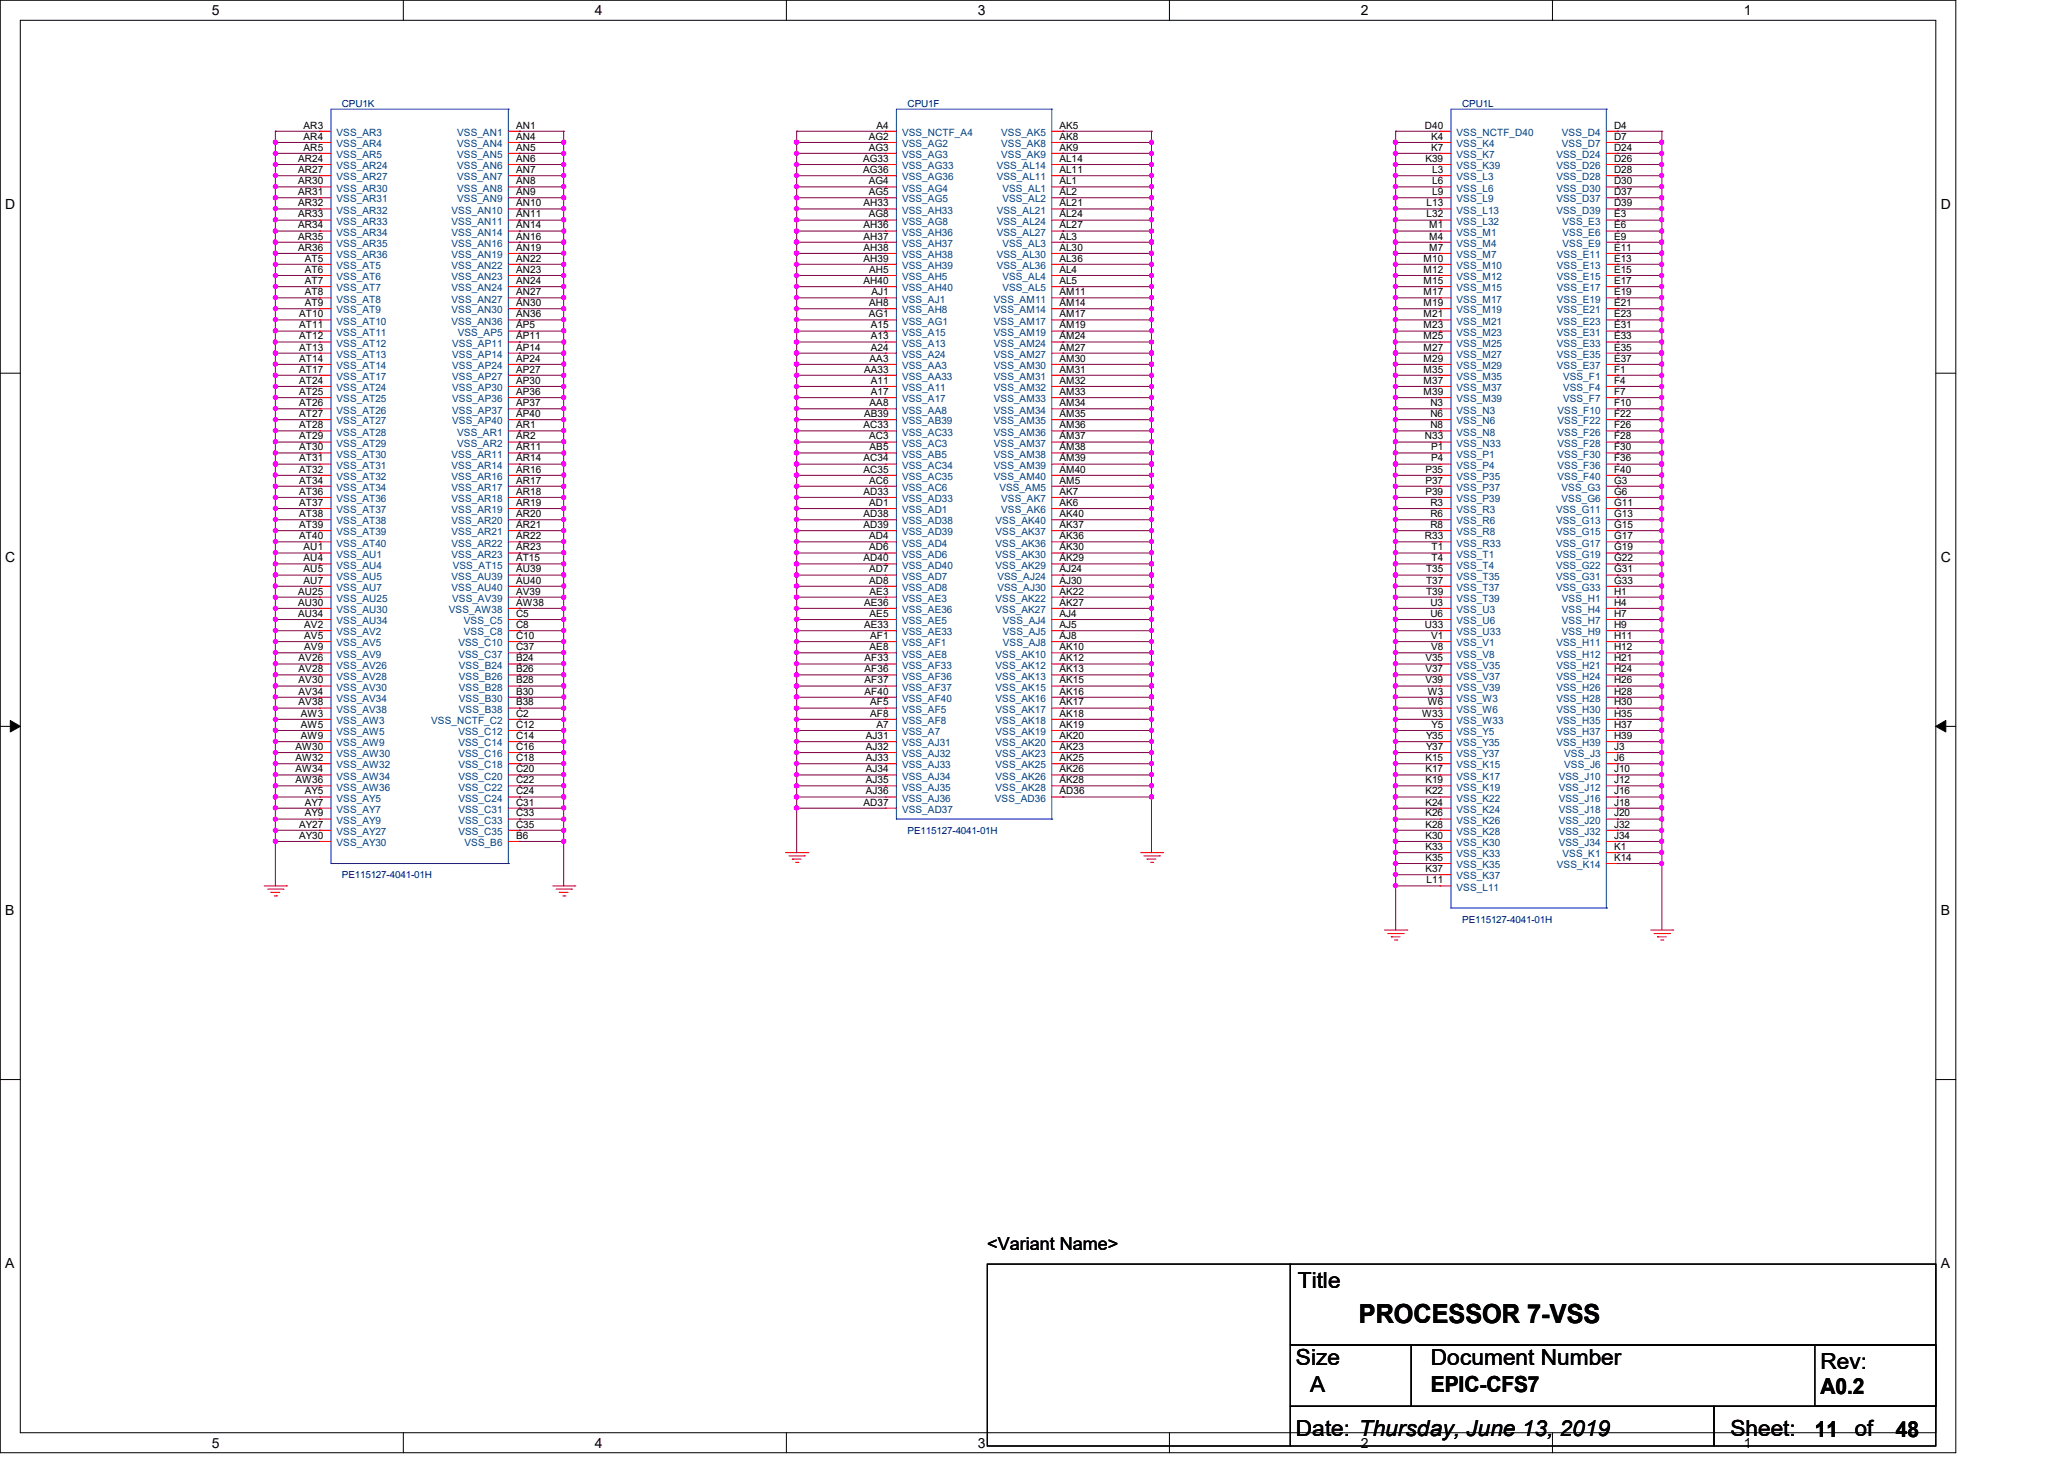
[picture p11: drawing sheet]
<svg xmlns="http://www.w3.org/2000/svg" width="297mm" height="210mm" viewBox="0 0 297 210" stroke-linecap="round" stroke-linejoin="round" font-family="sans-serif">
<defs><g id="words">
<text font-size="3.8" x="195.5" y="190.3">PROCESSOR 7-VSS</text>
<g font-size="3.2">
<text x="186.8" y="185.3">Title</text>
<text x="186.5" y="196.3">Size</text>
<text x="205.9" y="196.3">Document Number</text>
<text x="262" y="196.9">Rev:</text>
<text x="188.5" y="200.2">A</text>
<text x="205.9" y="200.3">EPIC-CFS7</text>
<text x="261.9" y="200.4">A0.2</text>
<text x="186.5" y="206.5">Date: Thursday, June 13, 2019</text>
<text x="249" y="206.5">Sheet:</text>
<text x="261.1" y="206.7">11</text>
<text x="266.9" y="206.5">of</text>
<text x="272.8" y="206.7">48</text>
</g>
<text font-size="2.6" x="142.1" y="179.8">&lt;Variant Name&gt;</text>
<g font-size="2">
<text x="30.5" y="2.2">5</text>
<text x="85.6" y="2.2">4</text>
<text x="140.7" y="2.2">3</text>
<text x="195.8" y="2.2">2</text>
<text x="251" y="2.2">1</text>
<text x=".8" y="30.1">D</text>
<text x="279.3" y="30.1">D</text>
<text x=".8" y="80.9">C</text>
<text x="279.3" y="80.9">C</text>
<text x=".8" y="131.7">B</text>
<text x="279.3" y="131.7">B</text>
<text x=".8" y="182.5">A</text>
<text x="279.3" y="182.5">A</text>
<text x="30.5" y="208.2">5</text>
<text x="85.6" y="208.2">4</text>
<text x="140.7" y="208.2">3</text>
<text x="195.8" y="208.2">2</text>
<text x="251" y="208.2">1</text>
</g>
<g font-size="1.4" fill="#000080">
<text x="49.2" y="15.4">CPU1K</text>
<text x="130.6" y="15.4">CPU1F</text>
<text x="210.4" y="15.4">CPU1L</text>
<text x="130.6" y="119.9">PE115127-4041-01H</text>
<text x="49.2" y="126.3">PE115127-4041-01H</text>
<text x="210.4" y="132.7">PE115127-4041-01H</text>
</g>
<g font-size="1.4">
<text x="42.9" y="23.3">AR24</text>
<text x="43.7" y="18.5">AR3</text>
<text x="43.7" y="20.1">AR4</text>
<text x="43.7" y="21.7">AR5</text>
<text x="74.3" y="18.5">AN1</text>
<text x="74.3" y="20.1">AN4</text>
<text x="74.3" y="21.7">AN5</text>
<text x="74.3" y="23.3">AN6</text>
<text x="124.2" y="23.3">AG33</text>
<text x="125" y="20.1">AG2</text>
<text x="125" y="21.7">AG3</text>
<text x="126.1" y="18.5">A4</text>
<text x="152.4" y="18.5">AK5</text>
<text x="152.4" y="20.1">AK8</text>
<text x="152.4" y="21.7">AK9</text>
<text x="152.4" y="23.3">AL14</text>
<text x="205" y="18.5">D40</text>
<text x="205.1" y="23.3">K39</text>
<text x="205.9" y="20.1">K4</text>
<text x="205.9" y="21.7">K7</text>
<text x="232.2" y="18.5">D4</text>
<text x="232.2" y="20.1">D7</text>
<text x="232.2" y="21.7">D24</text>
<text x="232.2" y="23.3">D26</text>
<text x="42.9" y="24.9">AR27</text>
<text x="42.9" y="26.5">AR30</text>
<text x="42.9" y="28.1">AR31</text>
<text x="42.9" y="29.7">AR32</text>
<text x="74.3" y="24.9">AN7</text>
<text x="74.3" y="26.5">AN8</text>
<text x="74.3" y="28.1">AN9</text>
<text x="74.3" y="29.7">AN10</text>
<text x="124.2" y="24.9">AG36</text>
<text x="124.3" y="29.7">AH33</text>
<text x="125" y="26.5">AG4</text>
<text x="125" y="28.1">AG5</text>
<text x="152.4" y="24.9">AL11</text>
<text x="152.4" y="26.5">AL1</text>
<text x="152.4" y="28.1">AL2</text>
<text x="152.4" y="29.7">AL21</text>
<text x="205.3" y="29.7">L13</text>
<text x="206.1" y="24.9">L3</text>
<text x="206.1" y="26.5">L6</text>
<text x="206.1" y="28.1">L9</text>
<text x="232.2" y="24.9">D28</text>
<text x="232.2" y="26.5">D30</text>
<text x="232.2" y="28.1">D37</text>
<text x="232.2" y="29.7">D39</text>
<text x="42.9" y="31.3">AR33</text>
<text x="42.9" y="32.9">AR34</text>
<text x="42.9" y="34.5">AR35</text>
<text x="74.3" y="31.3">AN11</text>
<text x="74.3" y="32.9">AN14</text>
<text x="74.3" y="34.5">AN16</text>
<text x="124.3" y="32.9">AH36</text>
<text x="124.3" y="34.5">AH37</text>
<text x="125" y="31.3">AG8</text>
<text x="152.4" y="31.3">AL24</text>
<text x="152.4" y="32.9">AL27</text>
<text x="152.4" y="34.5">AL3</text>
<text x="205.3" y="31.3">L32</text>
<text x="205.7" y="32.9">M1</text>
<text x="205.7" y="34.5">M4</text>
<text x="232.2" y="31.3">E3</text>
<text x="232.2" y="32.9">E6</text>
<text x="232.2" y="34.5">E9</text>
<text x="42.9" y="36.1">AR36</text>
<text x="43.9" y="37.6">AT5</text>
<text x="43.9" y="39.2">AT6</text>
<text x="43.9" y="40.9">AT7</text>
<text x="74.3" y="36.1">AN19</text>
<text x="74.3" y="37.6">AN22</text>
<text x="74.3" y="39.2">AN23</text>
<text x="74.3" y="40.9">AN24</text>
<text x="124.3" y="36.1">AH38</text>
<text x="124.3" y="37.6">AH39</text>
<text x="124.3" y="40.9">AH40</text>
<text x="125.1" y="39.2">AH5</text>
<text x="152.4" y="36.1">AL30</text>
<text x="152.4" y="37.6">AL36</text>
<text x="152.4" y="39.2">AL4</text>
<text x="152.4" y="40.9">AL5</text>
<text x="204.9" y="37.6">M10</text>
<text x="204.9" y="39.2">M12</text>
<text x="204.9" y="40.9">M15</text>
<text x="205.7" y="36.1">M7</text>
<text x="232.2" y="36.1">E11</text>
<text x="232.2" y="37.6">E13</text>
<text x="232.2" y="39.2">E15</text>
<text x="232.2" y="40.9">E17</text>
<text x="43.1" y="45.6">AT10</text>
<text x="43.1" y="47.2">AT11</text>
<text x="43.9" y="42.5">AT8</text>
<text x="43.9" y="44">AT9</text>
<text x="74.3" y="42.5">AN27</text>
<text x="74.3" y="44">AN30</text>
<text x="74.3" y="45.6">AN36</text>
<text x="74.3" y="47.2">AP5</text>
<text x="125" y="45.6">AG1</text>
<text x="125.1" y="44">AH8</text>
<text x="125.3" y="47.2">A15</text>
<text x="125.4" y="42.5">AJ1</text>
<text x="152.4" y="42.5">AM11</text>
<text x="152.4" y="44">AM14</text>
<text x="152.4" y="45.6">AM17</text>
<text x="152.4" y="47.2">AM19</text>
<text x="204.9" y="42.5">M17</text>
<text x="204.9" y="44">M19</text>
<text x="204.9" y="45.6">M21</text>
<text x="204.9" y="47.2">M23</text>
<text x="232.2" y="42.5">E19</text>
<text x="232.2" y="44">E21</text>
<text x="232.2" y="45.6">E23</text>
<text x="232.2" y="47.2">E31</text>
<text x="43.1" y="48.8">AT12</text>
<text x="43.1" y="50.4">AT13</text>
<text x="43.1" y="52">AT14</text>
<text x="43.1" y="53.6">AT17</text>
<text x="74.3" y="48.8">AP11</text>
<text x="74.3" y="50.4">AP14</text>
<text x="74.3" y="52">AP24</text>
<text x="74.3" y="53.6">AP27</text>
<text x="124.3" y="53.6">AA33</text>
<text x="125.1" y="52">AA3</text>
<text x="125.3" y="48.8">A13</text>
<text x="125.3" y="50.4">A24</text>
<text x="152.4" y="48.8">AM24</text>
<text x="152.4" y="50.4">AM27</text>
<text x="152.4" y="52">AM30</text>
<text x="152.4" y="53.6">AM31</text>
<text x="204.9" y="48.8">M25</text>
<text x="204.9" y="50.4">M27</text>
<text x="204.9" y="52">M29</text>
<text x="204.9" y="53.6">M35</text>
<text x="232.2" y="48.8">E33</text>
<text x="232.2" y="50.4">E35</text>
<text x="232.2" y="52">E37</text>
<text x="232.2" y="53.6">F1</text>
<text x="43.1" y="55.2">AT24</text>
<text x="43.1" y="56.8">AT25</text>
<text x="43.1" y="58.4">AT26</text>
<text x="43.1" y="60">AT27</text>
<text x="74.3" y="55.2">AP30</text>
<text x="74.3" y="56.8">AP36</text>
<text x="74.3" y="58.4">AP37</text>
<text x="74.3" y="60">AP40</text>
<text x="124.3" y="60">AB39</text>
<text x="125.1" y="58.4">AA8</text>
<text x="125.3" y="55.2">A11</text>
<text x="125.3" y="56.8">A17</text>
<text x="152.4" y="55.2">AM32</text>
<text x="152.4" y="56.8">AM33</text>
<text x="152.4" y="58.4">AM34</text>
<text x="152.4" y="60">AM35</text>
<text x="204.9" y="55.2">M37</text>
<text x="204.9" y="56.8">M39</text>
<text x="205.8" y="58.4">N3</text>
<text x="205.8" y="60">N6</text>
<text x="232.2" y="55.2">F4</text>
<text x="232.2" y="56.8">F7</text>
<text x="232.2" y="58.4">F10</text>
<text x="232.2" y="60">F22</text>
<text x="43.1" y="61.6">AT28</text>
<text x="43.1" y="63.2">AT29</text>
<text x="43.1" y="64.8">AT30</text>
<text x="74.3" y="61.6">AR1</text>
<text x="74.3" y="63.2">AR2</text>
<text x="74.3" y="64.8">AR11</text>
<text x="124.3" y="61.6">AC33</text>
<text x="125.1" y="63.2">AC3</text>
<text x="125.1" y="64.8">AB5</text>
<text x="152.4" y="61.6">AM36</text>
<text x="152.4" y="63.2">AM37</text>
<text x="152.4" y="64.8">AM38</text>
<text x="205" y="63.2">N33</text>
<text x="205.8" y="61.6">N8</text>
<text x="205.9" y="64.8">P1</text>
<text x="232.2" y="61.6">F26</text>
<text x="232.2" y="63.2">F28</text>
<text x="232.2" y="64.8">F30</text>
<text x="43.1" y="66.4">AT31</text>
<text x="43.1" y="68">AT32</text>
<text x="43.1" y="69.6">AT34</text>
<text x="43.1" y="71.2">AT36</text>
<text x="74.3" y="66.4">AR14</text>
<text x="74.3" y="68">AR16</text>
<text x="74.3" y="69.6">AR17</text>
<text x="74.3" y="71.2">AR18</text>
<text x="124.3" y="66.4">AC34</text>
<text x="124.3" y="68">AC35</text>
<text x="124.3" y="71.2">AD33</text>
<text x="125.1" y="69.6">AC6</text>
<text x="152.4" y="66.4">AM39</text>
<text x="152.4" y="68">AM40</text>
<text x="152.4" y="69.6">AM5</text>
<text x="152.4" y="71.2">AK7</text>
<text x="205.1" y="68">P35</text>
<text x="205.1" y="69.6">P37</text>
<text x="205.1" y="71.2">P39</text>
<text x="205.9" y="66.4">P4</text>
<text x="232.2" y="66.4">F36</text>
<text x="232.2" y="68">F40</text>
<text x="232.2" y="69.6">G3</text>
<text x="232.2" y="71.2">G6</text>
<text x="43.1" y="72.8">AT37</text>
<text x="43.1" y="74.4">AT38</text>
<text x="43.1" y="75.9">AT39</text>
<text x="43.1" y="77.6">AT40</text>
<text x="74.3" y="72.8">AR19</text>
<text x="74.3" y="74.4">AR20</text>
<text x="74.3" y="75.9">AR21</text>
<text x="74.3" y="77.6">AR22</text>
<text x="124.3" y="74.4">AD38</text>
<text x="124.3" y="75.9">AD39</text>
<text x="125.1" y="72.8">AD1</text>
<text x="125.1" y="77.6">AD4</text>
<text x="152.4" y="72.8">AK6</text>
<text x="152.4" y="74.4">AK40</text>
<text x="152.4" y="75.9">AK37</text>
<text x="152.4" y="77.6">AK36</text>
<text x="205" y="77.6">R33</text>
<text x="205.8" y="72.8">R3</text>
<text x="205.8" y="74.4">R6</text>
<text x="205.8" y="75.9">R8</text>
<text x="232.2" y="72.8">G11</text>
<text x="232.2" y="74.4">G13</text>
<text x="232.2" y="75.9">G15</text>
<text x="232.2" y="77.6">G17</text>
<text x="43.7" y="79.2">AU1</text>
<text x="43.7" y="80.7">AU4</text>
<text x="43.7" y="82.3">AU5</text>
<text x="43.7" y="83.9">AU7</text>
<text x="74.3" y="79.2">AR23</text>
<text x="74.3" y="80.7">AT15</text>
<text x="74.3" y="82.3">AU39</text>
<text x="74.3" y="83.9">AU40</text>
<text x="124.3" y="80.7">AD40</text>
<text x="125.1" y="79.2">AD6</text>
<text x="125.1" y="82.3">AD7</text>
<text x="125.1" y="83.9">AD8</text>
<text x="152.4" y="79.2">AK30</text>
<text x="152.4" y="80.7">AK29</text>
<text x="152.4" y="82.3">AJ24</text>
<text x="152.4" y="83.9">AJ30</text>
<text x="205.2" y="82.3">T35</text>
<text x="205.2" y="83.9">T37</text>
<text x="206" y="79.2">T1</text>
<text x="206" y="80.7">T4</text>
<text x="232.2" y="79.2">G19</text>
<text x="232.2" y="80.7">G22</text>
<text x="232.2" y="82.3">G31</text>
<text x="232.2" y="83.9">G33</text>
<text x="42.9" y="85.5">AU25</text>
<text x="42.9" y="87.1">AU30</text>
<text x="42.9" y="88.7">AU34</text>
<text x="74.3" y="85.5">AV39</text>
<text x="74.3" y="87.1">AW38</text>
<text x="74.3" y="88.7">C5</text>
<text x="124.3" y="87.1">AE36</text>
<text x="125.1" y="85.5">AE3</text>
<text x="125.1" y="88.7">AE5</text>
<text x="152.4" y="88.7">AJ4</text>
<text x="152.4" y="85.5">AK22</text>
<text x="152.4" y="87.1">AK27</text>
<text x="205.2" y="85.5">T39</text>
<text x="205.8" y="87.1">U3</text>
<text x="205.8" y="88.7">U6</text>
<text x="232.2" y="85.5">H1</text>
<text x="232.2" y="87.1">H4</text>
<text x="232.2" y="88.7">H7</text>
<text x="43" y="95.1">AV26</text>
<text x="43.8" y="90.3">AV2</text>
<text x="43.8" y="91.9">AV5</text>
<text x="43.8" y="93.5">AV9</text>
<text x="74.3" y="95.1">B24</text>
<text x="74.3" y="90.3">C8</text>
<text x="74.3" y="91.9">C10</text>
<text x="74.3" y="93.5">C37</text>
<text x="124.3" y="90.3">AE33</text>
<text x="124.4" y="95.1">AF33</text>
<text x="125.1" y="93.5">AE8</text>
<text x="125.2" y="91.9">AF1</text>
<text x="152.4" y="90.3">AJ5</text>
<text x="152.4" y="91.9">AJ8</text>
<text x="152.4" y="93.5">AK10</text>
<text x="152.4" y="95.1">AK12</text>
<text x="205" y="90.3">U33</text>
<text x="205.1" y="95.1">V35</text>
<text x="205.9" y="91.9">V1</text>
<text x="205.9" y="93.5">V8</text>
<text x="232.2" y="90.3">H9</text>
<text x="232.2" y="91.9">H11</text>
<text x="232.2" y="93.5">H12</text>
<text x="232.2" y="95.1">H21</text>
<text x="43" y="96.7">AV28</text>
<text x="43" y="98.3">AV30</text>
<text x="43" y="99.9">AV34</text>
<text x="43" y="101.5">AV38</text>
<text x="74.3" y="96.7">B26</text>
<text x="74.3" y="98.3">B28</text>
<text x="74.3" y="99.9">B30</text>
<text x="74.3" y="101.5">B38</text>
<text x="124.4" y="96.7">AF36</text>
<text x="124.4" y="98.3">AF37</text>
<text x="124.4" y="99.9">AF40</text>
<text x="125.2" y="101.5">AF5</text>
<text x="152.4" y="96.7">AK13</text>
<text x="152.4" y="98.3">AK15</text>
<text x="152.4" y="99.9">AK16</text>
<text x="152.4" y="101.5">AK17</text>
<text x="205.1" y="96.7">V37</text>
<text x="205.1" y="98.3">V39</text>
<text x="205.5" y="99.9">W3</text>
<text x="205.5" y="101.5">W6</text>
<text x="232.2" y="96.7">H24</text>
<text x="232.2" y="98.3">H26</text>
<text x="232.2" y="99.9">H28</text>
<text x="232.2" y="101.5">H30</text>
<text x="42.5" y="107.9">AW30</text>
<text x="43.3" y="103.1">AW3</text>
<text x="43.3" y="104.7">AW5</text>
<text x="43.3" y="106.3">AW9</text>
<text x="74.3" y="103.1">C2</text>
<text x="74.3" y="104.7">C12</text>
<text x="74.3" y="106.3">C14</text>
<text x="74.3" y="107.9">C16</text>
<text x="124.6" y="106.3">AJ31</text>
<text x="124.6" y="107.9">AJ32</text>
<text x="125.2" y="103.1">AF8</text>
<text x="126.1" y="104.7">A7</text>
<text x="152.4" y="103.1">AK18</text>
<text x="152.4" y="104.7">AK19</text>
<text x="152.4" y="106.3">AK20</text>
<text x="152.4" y="107.9">AK23</text>
<text x="204.6" y="103.1">W33</text>
<text x="205.2" y="106.3">Y35</text>
<text x="205.2" y="107.9">Y37</text>
<text x="206" y="104.7">Y5</text>
<text x="232.2" y="103.1">H35</text>
<text x="232.2" y="104.7">H37</text>
<text x="232.2" y="106.3">H39</text>
<text x="232.2" y="107.9">J3</text>
<text x="42.5" y="109.5">AW32</text>
<text x="42.5" y="111.1">AW34</text>
<text x="42.5" y="112.6">AW36</text>
<text x="74.3" y="109.5">C18</text>
<text x="74.3" y="111.1">C20</text>
<text x="74.3" y="112.6">C22</text>
<text x="124.6" y="109.5">AJ33</text>
<text x="124.6" y="111.1">AJ34</text>
<text x="124.6" y="112.6">AJ35</text>
<text x="152.4" y="109.5">AK25</text>
<text x="152.4" y="111.1">AK26</text>
<text x="152.4" y="112.6">AK28</text>
<text x="205.1" y="109.5">K15</text>
<text x="205.1" y="111.1">K17</text>
<text x="205.1" y="112.6">K19</text>
<text x="232.2" y="109.5">J6</text>
<text x="232.2" y="111.1">J10</text>
<text x="232.2" y="112.6">J12</text>
<text x="43.1" y="119">AY27</text>
<text x="43.9" y="114.3">AY5</text>
<text x="43.9" y="115.9">AY7</text>
<text x="43.9" y="117.4">AY9</text>
<text x="74.3" y="114.3">C24</text>
<text x="74.3" y="115.9">C31</text>
<text x="74.3" y="117.4">C33</text>
<text x="74.3" y="119">C35</text>
<text x="124.3" y="115.9">AD37</text>
<text x="124.6" y="114.3">AJ36</text>
<text x="152.4" y="114.3">AD36</text>
<text x="205.1" y="114.3">K22</text>
<text x="205.1" y="115.9">K24</text>
<text x="205.1" y="117.4">K26</text>
<text x="205.1" y="119">K28</text>
<text x="232.2" y="114.3">J16</text>
<text x="232.2" y="115.9">J18</text>
<text x="232.2" y="117.4">J20</text>
<text x="232.2" y="119">J32</text>
<text x="43.1" y="120.7">AY30</text>
<text x="74.3" y="120.7">B6</text>
<text x="205.1" y="120.7">K30</text>
<text x="205.1" y="122.3">K33</text>
<text x="205.1" y="123.8">K35</text>
<text x="205.1" y="125.4">K37</text>
<text x="232.2" y="120.7">J34</text>
<text x="232.2" y="122.3">K1</text>
<text x="232.2" y="123.8">K14</text>
<text x="205.3" y="127">L11</text>
</g>
<g font-size="1.4" fill="#004080">
<text x="48.4" y="19.6">VSS_AR3</text>
<text x="48.4" y="21.2">VSS_AR4</text>
<text x="48.4" y="22.7">VSS_AR5</text>
<text x="65.8" y="19.6">VSS_AN1</text>
<text x="65.8" y="21.2">VSS_AN4</text>
<text x="65.8" y="22.7">VSS_AN5</text>
<text x="129.8" y="19.6">VSS_NCTF_A4</text>
<text x="129.8" y="21.2">VSS_AG2</text>
<text x="129.8" y="22.7">VSS_AG3</text>
<text x="144.1" y="19.6">VSS_AK5</text>
<text x="144.1" y="21.2">VSS_AK8</text>
<text x="144.1" y="22.7">VSS_AK9</text>
<text x="209.6" y="19.6">VSS_NCTF_D40</text>
<text x="209.6" y="21.2">VSS_K4</text>
<text x="209.6" y="22.7">VSS_K7</text>
<text x="223.9" y="22.7">VSS_D24</text>
<text x="224.8" y="19.6">VSS_D4</text>
<text x="224.8" y="21.2">VSS_D7</text>
<text x="48.4" y="24.3">VSS_AR24</text>
<text x="48.4" y="26">VSS_AR27</text>
<text x="48.4" y="27.6">VSS_AR30</text>
<text x="48.4" y="29.1">VSS_AR31</text>
<text x="65.8" y="24.3">VSS_AN6</text>
<text x="65.8" y="26">VSS_AN7</text>
<text x="65.8" y="27.6">VSS_AN8</text>
<text x="65.8" y="29.1">VSS_AN9</text>
<text x="129.8" y="24.3">VSS_AG33</text>
<text x="129.8" y="26">VSS_AG36</text>
<text x="129.8" y="27.6">VSS_AG4</text>
<text x="129.8" y="29.1">VSS_AG5</text>
<text x="143.4" y="24.3">VSS_AL14</text>
<text x="143.4" y="26">VSS_AL11</text>
<text x="144.2" y="27.6">VSS_AL1</text>
<text x="144.2" y="29.1">VSS_AL2</text>
<text x="209.6" y="24.3">VSS_K39</text>
<text x="209.6" y="26">VSS_L3</text>
<text x="209.6" y="27.6">VSS_L6</text>
<text x="209.6" y="29.1">VSS_L9</text>
<text x="223.9" y="24.3">VSS_D26</text>
<text x="223.9" y="26">VSS_D28</text>
<text x="223.9" y="27.6">VSS_D30</text>
<text x="223.9" y="29.1">VSS_D37</text>
<text x="48.4" y="30.7">VSS_AR32</text>
<text x="48.4" y="32.3">VSS_AR33</text>
<text x="48.4" y="33.9">VSS_AR34</text>
<text x="48.4" y="35.5">VSS_AR35</text>
<text x="65" y="30.7">VSS_AN10</text>
<text x="65" y="32.3">VSS_AN11</text>
<text x="65" y="33.9">VSS_AN14</text>
<text x="65" y="35.5">VSS_AN16</text>
<text x="129.8" y="30.7">VSS_AH33</text>
<text x="129.8" y="32.3">VSS_AG8</text>
<text x="129.8" y="33.9">VSS_AH36</text>
<text x="129.8" y="35.5">VSS_AH37</text>
<text x="143.4" y="30.7">VSS_AL21</text>
<text x="143.4" y="32.3">VSS_AL24</text>
<text x="143.4" y="33.9">VSS_AL27</text>
<text x="144.2" y="35.5">VSS_AL3</text>
<text x="209.6" y="30.7">VSS_L13</text>
<text x="209.6" y="32.3">VSS_L32</text>
<text x="209.6" y="33.9">VSS_M1</text>
<text x="209.6" y="35.5">VSS_M4</text>
<text x="223.9" y="30.7">VSS_D39</text>
<text x="224.8" y="32.3">VSS_E3</text>
<text x="224.8" y="33.9">VSS_E6</text>
<text x="224.8" y="35.5">VSS_E9</text>
<text x="48.4" y="37.1">VSS_AR36</text>
<text x="48.4" y="38.7">VSS_AT5</text>
<text x="48.4" y="40.3">VSS_AT6</text>
<text x="48.4" y="41.9">VSS_AT7</text>
<text x="65" y="37.1">VSS_AN19</text>
<text x="65" y="38.7">VSS_AN22</text>
<text x="65" y="40.3">VSS_AN23</text>
<text x="65" y="41.9">VSS_AN24</text>
<text x="129.8" y="37.1">VSS_AH38</text>
<text x="129.8" y="38.7">VSS_AH39</text>
<text x="129.8" y="40.3">VSS_AH5</text>
<text x="129.8" y="41.9">VSS_AH40</text>
<text x="143.4" y="37.1">VSS_AL30</text>
<text x="143.4" y="38.7">VSS_AL36</text>
<text x="144.2" y="40.3">VSS_AL4</text>
<text x="144.2" y="41.9">VSS_AL5</text>
<text x="209.6" y="37.1">VSS_M7</text>
<text x="209.6" y="38.7">VSS_M10</text>
<text x="209.6" y="40.3">VSS_M12</text>
<text x="209.6" y="41.9">VSS_M15</text>
<text x="224" y="37.1">VSS_E11</text>
<text x="224" y="38.7">VSS_E13</text>
<text x="224" y="40.3">VSS_E15</text>
<text x="224" y="41.9">VSS_E17</text>
<text x="48.4" y="43.5">VSS_AT8</text>
<text x="48.4" y="45.1">VSS_AT9</text>
<text x="48.4" y="46.7">VSS_AT10</text>
<text x="65" y="43.5">VSS_AN27</text>
<text x="65" y="45.1">VSS_AN30</text>
<text x="65" y="46.7">VSS_AN36</text>
<text x="129.8" y="43.5">VSS_AJ1</text>
<text x="129.8" y="45.1">VSS_AH8</text>
<text x="129.8" y="46.7">VSS_AG1</text>
<text x="143" y="43.5">VSS_AM11</text>
<text x="143" y="45.1">VSS_AM14</text>
<text x="143" y="46.7">VSS_AM17</text>
<text x="209.6" y="43.5">VSS_M17</text>
<text x="209.6" y="45.1">VSS_M19</text>
<text x="209.6" y="46.7">VSS_M21</text>
<text x="224" y="43.5">VSS_E19</text>
<text x="224" y="45.1">VSS_E21</text>
<text x="224" y="46.7">VSS_E23</text>
<text x="48.4" y="48.3">VSS_AT11</text>
<text x="48.4" y="49.9">VSS_AT12</text>
<text x="48.4" y="51.5">VSS_AT13</text>
<text x="48.4" y="53.1">VSS_AT14</text>
<text x="65.1" y="49.9">VSS_AP11</text>
<text x="65.1" y="51.5">VSS_AP14</text>
<text x="65.1" y="53.1">VSS_AP24</text>
<text x="65.9" y="48.3">VSS_AP5</text>
<text x="129.8" y="48.3">VSS_A15</text>
<text x="129.8" y="49.9">VSS_A13</text>
<text x="129.8" y="51.5">VSS_A24</text>
<text x="129.8" y="53.1">VSS_AA3</text>
<text x="143" y="48.3">VSS_AM19</text>
<text x="143" y="49.9">VSS_AM24</text>
<text x="143" y="51.5">VSS_AM27</text>
<text x="143" y="53.1">VSS_AM30</text>
<text x="209.6" y="48.3">VSS_M23</text>
<text x="209.6" y="49.9">VSS_M25</text>
<text x="209.6" y="51.5">VSS_M27</text>
<text x="209.6" y="53.1">VSS_M29</text>
<text x="224" y="48.3">VSS_E31</text>
<text x="224" y="49.9">VSS_E33</text>
<text x="224" y="51.5">VSS_E35</text>
<text x="224" y="53.1">VSS_E37</text>
<text x="48.4" y="54.7">VSS_AT17</text>
<text x="48.4" y="56.3">VSS_AT24</text>
<text x="48.4" y="57.9">VSS_AT25</text>
<text x="48.4" y="59.5">VSS_AT26</text>
<text x="65.1" y="54.7">VSS_AP27</text>
<text x="65.1" y="56.3">VSS_AP30</text>
<text x="65.1" y="57.9">VSS_AP36</text>
<text x="65.1" y="59.5">VSS_AP37</text>
<text x="129.8" y="54.7">VSS_AA33</text>
<text x="129.8" y="56.3">VSS_A11</text>
<text x="129.8" y="57.9">VSS_A17</text>
<text x="129.8" y="59.5">VSS_AA8</text>
<text x="143" y="54.7">VSS_AM31</text>
<text x="143" y="56.3">VSS_AM32</text>
<text x="143" y="57.9">VSS_AM33</text>
<text x="143" y="59.5">VSS_AM34</text>
<text x="209.6" y="54.7">VSS_M35</text>
<text x="209.6" y="56.3">VSS_M37</text>
<text x="209.6" y="57.9">VSS_M39</text>
<text x="209.6" y="59.5">VSS_N3</text>
<text x="224.1" y="59.5">VSS_F10</text>
<text x="224.9" y="54.7">VSS_F1</text>
<text x="224.9" y="56.3">VSS_F4</text>
<text x="224.9" y="57.9">VSS_F7</text>
<text x="48.4" y="61">VSS_AT27</text>
<text x="48.4" y="62.7">VSS_AT28</text>
<text x="48.4" y="64.3">VSS_AT29</text>
<text x="48.4" y="65.8">VSS_AT30</text>
<text x="65" y="65.8">VSS_AR11</text>
<text x="65.1" y="61">VSS_AP40</text>
<text x="65.8" y="62.7">VSS_AR1</text>
<text x="65.8" y="64.3">VSS_AR2</text>
<text x="129.8" y="61">VSS_AB39</text>
<text x="129.8" y="62.7">VSS_AC33</text>
<text x="129.8" y="64.3">VSS_AC3</text>
<text x="129.8" y="65.8">VSS_AB5</text>
<text x="143" y="61">VSS_AM35</text>
<text x="143" y="62.7">VSS_AM36</text>
<text x="143" y="64.3">VSS_AM37</text>
<text x="143" y="65.8">VSS_AM38</text>
<text x="209.6" y="61">VSS_N6</text>
<text x="209.6" y="62.7">VSS_N8</text>
<text x="209.6" y="64.3">VSS_N33</text>
<text x="209.6" y="65.8">VSS_P1</text>
<text x="224.1" y="61">VSS_F22</text>
<text x="224.1" y="62.7">VSS_F26</text>
<text x="224.1" y="64.3">VSS_F28</text>
<text x="224.1" y="65.8">VSS_F30</text>
<text x="48.4" y="67.4">VSS_AT31</text>
<text x="48.4" y="69">VSS_AT32</text>
<text x="48.4" y="70.6">VSS_AT34</text>
<text x="65" y="67.4">VSS_AR14</text>
<text x="65" y="69">VSS_AR16</text>
<text x="65" y="70.6">VSS_AR17</text>
<text x="129.8" y="67.4">VSS_AC34</text>
<text x="129.8" y="69">VSS_AC35</text>
<text x="129.8" y="70.6">VSS_AC6</text>
<text x="143" y="67.4">VSS_AM39</text>
<text x="143" y="69">VSS_AM40</text>
<text x="143.8" y="70.6">VSS_AM5</text>
<text x="209.6" y="67.4">VSS_P4</text>
<text x="209.6" y="69">VSS_P35</text>
<text x="209.6" y="70.6">VSS_P37</text>
<text x="224.1" y="67.4">VSS_F36</text>
<text x="224.1" y="69">VSS_F40</text>
<text x="224.7" y="70.6">VSS_G3</text>
<text x="48.4" y="72.2">VSS_AT36</text>
<text x="48.4" y="73.8">VSS_AT37</text>
<text x="48.4" y="75.4">VSS_AT38</text>
<text x="48.4" y="77">VSS_AT39</text>
<text x="65" y="72.2">VSS_AR18</text>
<text x="65" y="73.8">VSS_AR19</text>
<text x="65" y="75.4">VSS_AR20</text>
<text x="65" y="77">VSS_AR21</text>
<text x="129.8" y="72.2">VSS_AD33</text>
<text x="129.8" y="73.8">VSS_AD1</text>
<text x="129.8" y="75.4">VSS_AD38</text>
<text x="129.8" y="77">VSS_AD39</text>
<text x="143.3" y="75.4">VSS_AK40</text>
<text x="143.3" y="77">VSS_AK37</text>
<text x="144.1" y="72.2">VSS_AK7</text>
<text x="144.1" y="73.8">VSS_AK6</text>
<text x="209.6" y="72.2">VSS_P39</text>
<text x="209.6" y="73.8">VSS_R3</text>
<text x="209.6" y="75.4">VSS_R6</text>
<text x="209.6" y="77">VSS_R8</text>
<text x="223.9" y="73.8">VSS_G11</text>
<text x="223.9" y="75.4">VSS_G13</text>
<text x="223.9" y="77">VSS_G15</text>
<text x="224.7" y="72.2">VSS_G6</text>
<text x="48.4" y="78.6">VSS_AT40</text>
<text x="48.4" y="80.2">VSS_AU1</text>
<text x="48.4" y="81.8">VSS_AU4</text>
<text x="48.4" y="83.4">VSS_AU5</text>
<text x="65" y="78.6">VSS_AR22</text>
<text x="65" y="80.2">VSS_AR23</text>
<text x="65" y="83.4">VSS_AU39</text>
<text x="65.2" y="81.8">VSS_AT15</text>
<text x="129.8" y="78.6">VSS_AD4</text>
<text x="129.8" y="80.2">VSS_AD6</text>
<text x="129.8" y="81.8">VSS_AD40</text>
<text x="129.8" y="83.4">VSS_AD7</text>
<text x="143.3" y="78.6">VSS_AK36</text>
<text x="143.3" y="80.2">VSS_AK30</text>
<text x="143.3" y="81.8">VSS_AK29</text>
<text x="143.5" y="83.4">VSS_AJ24</text>
<text x="209.6" y="78.6">VSS_R33</text>
<text x="209.6" y="80.2">VSS_T1</text>
<text x="209.6" y="81.8">VSS_T4</text>
<text x="209.6" y="83.4">VSS_T35</text>
<text x="223.9" y="78.6">VSS_G17</text>
<text x="223.9" y="80.2">VSS_G19</text>
<text x="223.9" y="81.8">VSS_G22</text>
<text x="223.9" y="83.4">VSS_G31</text>
<text x="48.4" y="85">VSS_AU7</text>
<text x="48.4" y="86.6">VSS_AU25</text>
<text x="48.4" y="88.2">VSS_AU30</text>
<text x="48.4" y="89.8">VSS_AU34</text>
<text x="64.6" y="88.2">VSS_AW38</text>
<text x="65" y="85">VSS_AU40</text>
<text x="65.1" y="86.6">VSS_AV39</text>
<text x="66.8" y="89.8">VSS_C5</text>
<text x="129.8" y="85">VSS_AD8</text>
<text x="129.8" y="86.6">VSS_AE3</text>
<text x="129.8" y="88.2">VSS_AE36</text>
<text x="129.8" y="89.8">VSS_AE5</text>
<text x="143.3" y="86.6">VSS_AK22</text>
<text x="143.3" y="88.2">VSS_AK27</text>
<text x="143.5" y="85">VSS_AJ30</text>
<text x="144.3" y="89.8">VSS_AJ4</text>
<text x="209.6" y="85">VSS_T37</text>
<text x="209.6" y="86.6">VSS_T39</text>
<text x="209.6" y="88.2">VSS_U3</text>
<text x="209.6" y="89.8">VSS_U6</text>
<text x="223.9" y="85">VSS_G33</text>
<text x="224.8" y="86.6">VSS_H1</text>
<text x="224.8" y="88.2">VSS_H4</text>
<text x="224.8" y="89.8">VSS_H7</text>
<text x="48.4" y="91.4">VSS_AV2</text>
<text x="48.4" y="93">VSS_AV5</text>
<text x="48.4" y="94.6">VSS_AV9</text>
<text x="66" y="93">VSS_C10</text>
<text x="66" y="94.6">VSS_C37</text>
<text x="66.8" y="91.4">VSS_C8</text>
<text x="129.8" y="91.4">VSS_AE33</text>
<text x="129.8" y="93">VSS_AF1</text>
<text x="129.8" y="94.6">VSS_AE8</text>
<text x="143.3" y="94.6">VSS_AK10</text>
<text x="144.3" y="91.4">VSS_AJ5</text>
<text x="144.3" y="93">VSS_AJ8</text>
<text x="209.6" y="91.4">VSS_U33</text>
<text x="209.6" y="93">VSS_V1</text>
<text x="209.6" y="94.6">VSS_V8</text>
<text x="223.9" y="93">VSS_H11</text>
<text x="223.9" y="94.6">VSS_H12</text>
<text x="224.8" y="91.4">VSS_H9</text>
<text x="48.4" y="96.2">VSS_AV26</text>
<text x="48.4" y="97.7">VSS_AV28</text>
<text x="48.4" y="99.4">VSS_AV30</text>
<text x="48.4" y="101">VSS_AV34</text>
<text x="66" y="96.2">VSS_B24</text>
<text x="66" y="97.7">VSS_B26</text>
<text x="66" y="99.4">VSS_B28</text>
<text x="66" y="101">VSS_B30</text>
<text x="129.8" y="96.2">VSS_AF33</text>
<text x="129.8" y="97.7">VSS_AF36</text>
<text x="129.8" y="99.4">VSS_AF37</text>
<text x="129.8" y="101">VSS_AF40</text>
<text x="143.3" y="96.2">VSS_AK12</text>
<text x="143.3" y="97.7">VSS_AK13</text>
<text x="143.3" y="99.4">VSS_AK15</text>
<text x="143.3" y="101">VSS_AK16</text>
<text x="209.6" y="96.2">VSS_V35</text>
<text x="209.6" y="97.7">VSS_V37</text>
<text x="209.6" y="99.4">VSS_V39</text>
<text x="209.6" y="101">VSS_W3</text>
<text x="223.9" y="96.2">VSS_H21</text>
<text x="223.9" y="97.7">VSS_H24</text>
<text x="223.9" y="99.4">VSS_H26</text>
<text x="223.9" y="101">VSS_H28</text>
<text x="48.4" y="102.5">VSS_AV38</text>
<text x="48.4" y="104.1">VSS_AW3</text>
<text x="48.4" y="105.7">VSS_AW5</text>
<text x="48.4" y="107.4">VSS_AW9</text>
<text x="62.1" y="104.1">VSS_NCTF_C2</text>
<text x="66" y="105.7">VSS_C12</text>
<text x="66" y="107.4">VSS_C14</text>
<text x="66" y="102.5">VSS_B38</text>
<text x="129.8" y="102.5">VSS_AF5</text>
<text x="129.8" y="104.1">VSS_AF8</text>
<text x="129.8" y="105.7">VSS_A7</text>
<text x="129.8" y="107.4">VSS_AJ31</text>
<text x="143.3" y="102.5">VSS_AK17</text>
<text x="143.3" y="104.1">VSS_AK18</text>
<text x="143.3" y="105.7">VSS_AK19</text>
<text x="143.3" y="107.4">VSS_AK20</text>
<text x="209.6" y="102.5">VSS_W6</text>
<text x="209.6" y="104.1">VSS_W33</text>
<text x="209.6" y="105.7">VSS_Y5</text>
<text x="209.6" y="107.4">VSS_Y35</text>
<text x="223.9" y="102.5">VSS_H30</text>
<text x="223.9" y="104.1">VSS_H35</text>
<text x="223.9" y="105.7">VSS_H37</text>
<text x="223.9" y="107.4">VSS_H39</text>
<text x="48.4" y="108.9">VSS_AW30</text>
<text x="48.4" y="110.5">VSS_AW32</text>
<text x="48.4" y="112.1">VSS_AW34</text>
<text x="48.4" y="113.7">VSS_AW36</text>
<text x="66" y="108.9">VSS_C16</text>
<text x="66" y="110.5">VSS_C18</text>
<text x="66" y="112.1">VSS_C20</text>
<text x="66" y="113.7">VSS_C22</text>
<text x="129.8" y="108.9">VSS_AJ32</text>
<text x="129.8" y="110.5">VSS_AJ33</text>
<text x="129.8" y="112.1">VSS_AJ34</text>
<text x="129.8" y="113.7">VSS_AJ35</text>
<text x="143.3" y="108.9">VSS_AK23</text>
<text x="143.3" y="110.5">VSS_AK25</text>
<text x="143.3" y="112.1">VSS_AK26</text>
<text x="143.3" y="113.7">VSS_AK28</text>
<text x="209.6" y="110.5">VSS_K15</text>
<text x="209.6" y="112.1">VSS_K17</text>
<text x="209.6" y="113.7">VSS_K19</text>
<text x="209.6" y="108.9">VSS_Y37</text>
<text x="224.3" y="112.1">VSS_J10</text>
<text x="224.3" y="113.7">VSS_J12</text>
<text x="225.1" y="108.9">VSS_J3</text>
<text x="225.1" y="110.5">VSS_J6</text>
<text x="48.4" y="115.3">VSS_AY5</text>
<text x="48.4" y="116.9">VSS_AY7</text>
<text x="48.4" y="118.5">VSS_AY9</text>
<text x="66" y="115.3">VSS_C24</text>
<text x="66" y="116.9">VSS_C31</text>
<text x="66" y="118.5">VSS_C33</text>
<text x="129.8" y="115.3">VSS_AJ36</text>
<text x="129.8" y="116.9">VSS_AD37</text>
<text x="143.2" y="115.3">VSS_AD36</text>
<text x="209.6" y="115.3">VSS_K22</text>
<text x="209.6" y="116.9">VSS_K24</text>
<text x="209.6" y="118.5">VSS_K26</text>
<text x="224.3" y="115.3">VSS_J16</text>
<text x="224.3" y="116.9">VSS_J18</text>
<text x="224.3" y="118.5">VSS_J20</text>
<text x="48.4" y="120.1">VSS_AY27</text>
<text x="48.4" y="121.7">VSS_AY30</text>
<text x="66" y="120.1">VSS_C35</text>
<text x="66.8" y="121.7">VSS_B6</text>
<text x="209.6" y="120.1">VSS_K28</text>
<text x="209.6" y="121.7">VSS_K30</text>
<text x="209.6" y="123.3">VSS_K33</text>
<text x="209.6" y="124.9">VSS_K35</text>
<text x="224" y="124.9">VSS_K14</text>
<text x="224.3" y="120.1">VSS_J32</text>
<text x="224.3" y="121.7">VSS_J34</text>
<text x="224.8" y="123.3">VSS_K1</text>
<text x="209.6" y="126.5">VSS_K37</text>
<text x="209.6" y="128.1">VSS_L11</text>
</g>
</g></defs>
<path d="M0 0h281.4v209h-281.4zM2.9 2.9h275.7v203.2h-275.7z" fill="none" stroke="#000" stroke-width=".14"/>
<g fill="#fff">
<path d="M30.5 .4h1.1v2.2h-1.1z"/>
<path d="M30.5 206.4h1.1v2.3h-1.1z"/>
</g>
<path d="M58 0v2.9M58 206.1v2.9" fill="none" stroke="#000" stroke-width=".14"/>
<g fill="#fff">
<path d="M85.6 .4h1.1v2.2h-1.1z"/>
<path d="M85.6 206.4h1.1v2.3h-1.1z"/>
</g>
<path d="M113.2 0v2.9M113.2 206.1v2.9" fill="none" stroke="#000" stroke-width=".14"/>
<g fill="#fff">
<path d="M140.7 .4h1.1v2.2h-1.1z"/>
<path d="M140.7 206.4h1.1v2.3h-1.1z"/>
</g>
<path d="M168.3 0v2.9M168.3 206.1v2.9" fill="none" stroke="#000" stroke-width=".14"/>
<g fill="#fff">
<path d="M195.8 .4h1.1v2.2h-1.1z"/>
<path d="M195.8 206.4h1.1v2.3h-1.1z"/>
</g>
<path d="M223.4 0v2.9M223.4 206.1v2.9" fill="none" stroke="#000" stroke-width=".14"/>
<g fill="#fff">
<path d="M251 .4h1.1v2.2h-1.1z"/>
<path d="M251 206.4h1.1v2.3h-1.1z"/>
<path d="M.8 28.3h1.4v2.2h-1.4z"/>
<path d="M279.3 28.3h1.4v2.2h-1.4z"/>
<path d="M.8 79h1.4v2.3h-1.4z"/>
<path d="M279.3 79h1.4v2.3h-1.4z"/>
</g>
<path d="M0 53.7h2.9M278.6 53.7h2.8" fill="none" stroke="#000" stroke-width=".14"/>
<g fill="#fff">
<path d="M.8 129.8h1.3v2.3h-1.3z"/>
<path d="M279.3 129.8h1.3v2.3h-1.3z"/>
</g>
<path d="M0 104.5h2.9M278.6 104.5h2.8" fill="none" stroke="#000" stroke-width=".14"/>
<path d="M1.5 103.6l1.4 .9-1.4 .8zM278.6 104.5l1.4-.9v1.7z" fill="#000" stroke="#000" stroke-width=".14"/>
<g fill="#fff">
<path d="M.8 180.6h1.3v2.3h-1.3z"/>
<path d="M279.3 180.6h1.3v2.3h-1.3z"/>
</g>
<path d="M0 155.3h2.9M278.6 155.3h2.8M142.1 181.8h43.6v26.2h-43.6zM185.7 193.5h17.4v8.8h-17.4zM185.7 181.8h92.9v11.7h-92.9zM203.1 193.5h75.5v8.8h-75.5zM261.2 193.5h17.4v8.8h-17.4zM185.7 202.3h60.9v5.7h-60.9zM246.6 202.3h32v5.7h-32z" fill="none" stroke="#000" stroke-width=".14"/>
<g fill="none" stroke="#f00" stroke-width=".14">
<path d="M46 18.9h.1M46 18.9h1.6M73.2 18.9h1.6M74.8 18.9h.1M127.4 18.9h.1M127.4 18.9h1.6M151.3 18.9h1.7M153 18.9h.1M207.2 18.9h.1M207.2 18.9h1.6M231.1 18.9h1.6M232.7 18.9h.1"/>
<path d="M46 20.5h.1M46 22.1h.1M46 23.7h.1M46 25.3h.1M46 26.9h.1M46 28.4h.1M46 30.1h.1M46 31.7h.1M46 33.2h.1M46 34.8h.1M46 36.4h.1M46 38h.1"/>
<path d="M46 39.6h.1M46 20.5h1.6M46 22.1h1.6M46 23.7h1.6M46 25.3h1.6M46 26.9h1.6M46 28.4h1.6M46 30.1h1.6M46 31.7h1.6M46 33.2h1.6M46 34.8h1.6M46 36.4h1.6"/>
<path d="M46 38h1.6M46 39.6h1.6M73.2 20.5h1.6M73.2 22.1h1.6M73.2 23.7h1.6M73.2 25.3h1.6M73.2 26.9h1.6M73.2 28.4h1.6M73.2 30.1h1.6M73.2 31.7h1.6M73.2 33.2h1.6M73.2 34.8h1.6"/>
<path d="M73.2 36.4h1.6M73.2 38h1.6M73.2 39.6h1.6M74.8 20.5h.1M74.8 22.1h.1M74.8 23.7h.1M74.8 25.3h.1M74.8 26.9h.1M74.8 28.4h.1M74.8 30.1h.1M74.8 31.7h.1M74.8 33.2h.1"/>
<path d="M74.8 34.8h.1M74.8 36.4h.1M74.8 38h.1M74.8 39.6h.1M127.4 20.5h.1M127.4 22.1h.1M127.4 23.7h.1M127.4 25.3h.1M127.4 26.9h.1M127.4 28.4h.1M127.4 30.1h.1M127.4 31.7h.1"/>
<path d="M127.4 33.2h.1M127.4 34.8h.1M127.4 36.4h.1M127.4 38h.1M127.4 39.6h.1M127.4 20.5h1.6M127.4 22.1h1.6M127.4 23.7h1.6M127.4 25.3h1.6M127.4 26.9h1.6M127.4 28.4h1.6M127.4 30.1h1.6"/>
<path d="M127.4 31.7h1.6M127.4 33.2h1.6M127.4 34.8h1.6M127.4 36.4h1.6M127.4 38h1.6M127.4 39.6h1.6M151.3 20.5h1.7M151.3 22.1h1.7M151.3 23.7h1.7M151.3 25.3h1.7M151.3 26.9h1.7M151.3 28.4h1.7"/>
<path d="M151.3 30.1h1.7M151.3 31.7h1.7M151.3 33.2h1.7M151.3 34.8h1.7M151.3 36.4h1.7M151.3 38h1.7M151.3 39.6h1.7M153 20.5h.1M153 22.1h.1M153 23.7h.1M153 25.3h.1M153 26.9h.1"/>
<path d="M153 28.4h.1M153 30.1h.1M153 31.7h.1M153 33.2h.1M153 34.8h.1M153 36.4h.1M153 38h.1M153 39.6h.1M207.2 20.5h.1M207.2 22.1h.1M207.2 23.7h.1M207.2 25.3h.1"/>
<path d="M207.2 26.9h.1M207.2 28.4h.1M207.2 30.1h.1M207.2 31.7h.1M207.2 33.2h.1M207.2 34.8h.1M207.2 36.4h.1M207.2 38h.1M207.2 39.6h.1M207.2 20.5h1.6M207.2 22.1h1.6M207.2 23.7h1.6"/>
<path d="M207.2 25.3h1.6M207.2 26.9h1.6M207.2 28.4h1.6M207.2 30.1h1.6M207.2 31.7h1.6M207.2 33.2h1.6M207.2 34.8h1.6M207.2 36.4h1.6M207.2 38h1.6M207.2 39.6h1.6M231.1 20.5h1.6M231.1 22.1h1.6"/>
<path d="M231.1 23.7h1.6M231.1 25.3h1.6M231.1 26.9h1.6M231.1 28.4h1.6M231.1 30.1h1.6M231.1 31.7h1.6M231.1 33.2h1.6M231.1 34.8h1.6M231.1 36.4h1.6M231.1 38h1.6M231.1 39.6h1.6M232.7 20.5h.1"/>
<path d="M232.7 22.1h.1M232.7 23.7h.1M232.7 25.3h.1M232.7 26.9h.1M232.7 28.4h.1M232.7 30.1h.1M232.7 31.7h.1M232.7 33.2h.1M232.7 34.8h.1M232.7 36.4h.1M232.7 38h.1M232.7 39.6h.1"/>
<path d="M46 41.2h.1M46 42.8h.1M46 44.4h.1M46 46h.1M46 47.6h.1M46 49.2h.1M46 50.8h.1M46 52.4h.1M46 54h.1M46 55.6h.1M46 57.2h.1M46 58.8h.1"/>
<path d="M46 41.2h1.6M46 42.8h1.6M46 44.4h1.6M46 46h1.6M46 47.6h1.6M46 49.2h1.6M46 50.8h1.6M46 52.4h1.6M46 54h1.6M46 55.6h1.6M46 57.2h1.6M46 58.8h1.6"/>
<path d="M73.2 41.2h1.6M73.2 42.8h1.6M73.2 44.4h1.6M73.2 46h1.6M73.2 47.6h1.6M73.2 49.2h1.6M73.2 50.8h1.6M73.2 52.4h1.6M73.2 54h1.6M73.2 55.6h1.6M73.2 57.2h1.6M73.2 58.8h1.6"/>
<path d="M74.8 41.2h.1M74.8 42.8h.1M74.8 44.4h.1M74.8 46h.1M74.8 47.6h.1M74.8 49.2h.1M74.8 50.8h.1M74.8 52.4h.1M74.8 54h.1M74.8 55.6h.1M74.8 57.2h.1M74.8 58.8h.1"/>
<path d="M127.4 41.2h.1M127.4 42.8h.1M127.4 44.4h.1M127.4 46h.1M127.4 47.6h.1M127.4 49.2h.1M127.4 50.8h.1M127.4 52.4h.1M127.4 54h.1M127.4 55.6h.1M127.4 57.2h.1M127.4 58.8h.1"/>
<path d="M127.4 41.2h1.6M127.4 42.8h1.6M127.4 44.4h1.6M127.4 46h1.6M127.4 47.6h1.6M127.4 49.2h1.6M127.4 50.8h1.6M127.4 52.4h1.6M127.4 54h1.6M127.4 55.6h1.6M127.4 57.2h1.6M127.4 58.8h1.6"/>
<path d="M151.3 41.2h1.7M151.3 42.8h1.7M151.3 44.4h1.7M151.3 46h1.7M151.3 47.6h1.7M151.3 49.2h1.7M151.3 50.8h1.7M151.3 52.4h1.7M151.3 54h1.7M151.3 55.6h1.7M151.3 57.2h1.7M151.3 58.8h1.7"/>
<path d="M153 41.2h.1M153 42.8h.1M153 44.4h.1M153 46h.1M153 47.6h.1M153 49.2h.1M153 50.8h.1M153 52.4h.1M153 54h.1M153 55.6h.1M153 57.2h.1M153 58.8h.1"/>
<path d="M207.2 41.2h.1M207.2 42.8h.1M207.2 44.4h.1M207.2 46h.1M207.2 47.6h.1M207.2 49.2h.1M207.2 50.8h.1M207.2 52.4h.1M207.2 54h.1M207.2 55.6h.1M207.2 57.2h.1M207.2 58.8h.1"/>
<path d="M207.2 41.2h1.6M207.2 42.8h1.6M207.2 44.4h1.6M207.2 46h1.6M207.2 47.6h1.6M207.2 49.2h1.6M207.2 50.8h1.6M207.2 52.4h1.6M207.2 54h1.6M207.2 55.6h1.6M207.2 57.2h1.6M207.2 58.8h1.6"/>
<path d="M231.1 41.2h1.6M231.1 42.8h1.6M231.1 44.4h1.6M231.1 46h1.6M231.1 47.6h1.6M231.1 49.2h1.6M231.1 50.8h1.6M231.1 52.4h1.6M231.1 54h1.6M231.1 55.6h1.6M231.1 57.2h1.6M231.1 58.8h1.6"/>
<path d="M232.7 41.2h.1M232.7 42.8h.1M232.7 44.4h.1M232.7 46h.1M232.7 47.6h.1M232.7 49.2h.1M232.7 50.8h.1M232.7 52.4h.1M232.7 54h.1M232.7 55.6h.1M232.7 57.2h.1M232.7 58.8h.1"/>
<path d="M46 60.4h.1M46 62h.1M46 63.6h.1M46 65.2h.1M46 66.8h.1M46 68.4h.1M46 69.9h.1M46 71.5h.1M46 73.2h.1M46 74.8h.1M46 76.3h.1M46 77.9h.1"/>
<path d="M46 79.5h.1M46 60.4h1.6M46 62h1.6M46 63.6h1.6M46 65.2h1.6M46 66.8h1.6M46 68.4h1.6M46 69.9h1.6M46 71.5h1.6M46 73.2h1.6M46 74.8h1.6M46 76.3h1.6"/>
<path d="M46 77.9h1.6M46 79.5h1.6M73.2 60.4h1.6M73.2 62h1.6M73.2 63.6h1.6M73.2 65.2h1.6M73.2 66.8h1.6M73.2 68.4h1.6M73.2 69.9h1.6M73.2 71.5h1.6M73.2 73.2h1.6M73.2 74.8h1.6"/>
<path d="M73.2 76.3h1.6M73.2 77.9h1.6M73.2 79.5h1.6M74.8 60.4h.1M74.8 62h.1M74.8 63.6h.1M74.8 65.2h.1M74.8 66.8h.1M74.8 68.4h.1M74.8 69.9h.1M74.8 71.5h.1M74.8 73.2h.1"/>
<path d="M74.8 74.8h.1M74.8 76.3h.1M74.8 77.9h.1M74.8 79.5h.1M127.4 60.4h.1M127.4 62h.1M127.4 63.6h.1M127.4 65.2h.1M127.4 66.8h.1M127.4 68.4h.1M127.4 69.9h.1M127.4 71.5h.1"/>
<path d="M127.4 73.2h.1M127.4 74.8h.1M127.4 76.3h.1M127.4 77.9h.1M127.4 79.5h.1M127.4 60.4h1.6M127.4 62h1.6M127.4 63.6h1.6M127.4 65.2h1.6M127.4 66.8h1.6M127.4 68.4h1.6M127.4 69.9h1.6"/>
<path d="M127.4 71.5h1.6M127.4 73.2h1.6M127.4 74.8h1.6M127.4 76.3h1.6M127.4 77.9h1.6M127.4 79.5h1.6M151.3 60.4h1.7M151.3 62h1.7M151.3 63.6h1.7M151.3 65.2h1.7M151.3 66.8h1.7M151.3 68.4h1.7"/>
<path d="M151.3 69.9h1.7M151.3 71.5h1.7M151.3 73.2h1.7M151.3 74.8h1.7M151.3 76.3h1.7M151.3 77.9h1.7M151.3 79.5h1.7M153 60.4h.1M153 62h.1M153 63.6h.1M153 65.2h.1M153 66.8h.1"/>
<path d="M153 68.4h.1M153 69.9h.1M153 71.5h.1M153 73.2h.1M153 74.8h.1M153 76.3h.1M153 77.9h.1M153 79.5h.1M207.2 60.4h.1M207.2 62h.1M207.2 63.6h.1M207.2 65.2h.1"/>
<path d="M207.2 66.8h.1M207.2 68.4h.1M207.2 69.9h.1M207.2 71.5h.1M207.2 73.2h.1M207.2 74.8h.1M207.2 76.3h.1M207.2 77.9h.1M207.2 79.5h.1M207.2 60.4h1.6M207.2 62h1.6M207.2 63.6h1.6"/>
<path d="M207.2 65.2h1.6M207.2 66.8h1.6M207.2 68.4h1.6M207.2 69.9h1.6M207.2 71.5h1.6M207.2 73.2h1.6M207.2 74.8h1.6M207.2 76.3h1.6M207.2 77.9h1.6M207.2 79.5h1.6M231.1 60.4h1.6M231.1 62h1.6"/>
<path d="M231.1 63.6h1.6M231.1 65.2h1.6M231.1 66.8h1.6M231.1 68.4h1.6M231.1 69.9h1.6M231.1 71.5h1.6M231.1 73.2h1.6M231.1 74.8h1.6M231.1 76.3h1.6M231.1 77.9h1.6M231.1 79.5h1.6M232.7 60.4h.1"/>
<path d="M232.7 62h.1M232.7 63.6h.1M232.7 65.2h.1M232.7 66.8h.1M232.7 68.4h.1M232.7 69.9h.1M232.7 71.5h.1M232.7 73.2h.1M232.7 74.8h.1M232.7 76.3h.1M232.7 77.9h.1M232.7 79.5h.1"/>
<path d="M46 81.1h.1M46 82.7h.1M46 84.3h.1M46 85.9h.1M46 87.5h.1M46 89.1h.1M46 90.7h.1M46 92.3h.1M46 93.9h.1M46 95.5h.1M46 97.1h.1M46 98.7h.1"/>
<path d="M46 81.1h1.6M46 82.7h1.6M46 84.3h1.6M46 85.9h1.6M46 87.5h1.6M46 89.1h1.6M46 90.7h1.6M46 92.3h1.6M46 93.9h1.6M46 95.5h1.6M46 97.1h1.6M46 98.7h1.6"/>
<path d="M73.2 81.1h1.6M73.2 82.7h1.6M73.2 84.3h1.6M73.2 85.9h1.6M73.2 87.5h1.6M73.2 89.1h1.6M73.2 90.7h1.6M73.2 92.3h1.6M73.2 93.9h1.6M73.2 95.5h1.6M73.2 97.1h1.6M73.2 98.7h1.6"/>
<path d="M74.8 81.1h.1M74.8 82.7h.1M74.8 84.3h.1M74.8 85.9h.1M74.8 87.5h.1M74.8 95.5h.1M74.8 97.1h.1M74.8 98.7h.1M74.8 89.1h.1M74.8 90.7h.1M74.8 92.3h.1M74.8 93.9h.1"/>
<path d="M127.4 81.1h.1M127.4 82.7h.1M127.4 84.3h.1M127.4 85.9h.1M127.4 87.5h.1M127.4 89.1h.1M127.4 90.7h.1M127.4 92.3h.1M127.4 93.9h.1M127.4 95.5h.1M127.4 97.1h.1M127.4 98.7h.1"/>
<path d="M127.4 81.1h1.6M127.4 82.7h1.6M127.4 84.3h1.6M127.4 85.9h1.6M127.4 87.5h1.6M127.4 89.1h1.6M127.4 90.7h1.6M127.4 92.3h1.6M127.4 93.9h1.6M127.4 95.5h1.6M127.4 97.1h1.6M127.4 98.7h1.6"/>
<path d="M151.3 81.1h1.7M151.3 82.7h1.7M151.3 84.3h1.7M151.3 85.9h1.7M151.3 87.5h1.7M151.3 89.1h1.7M151.3 90.7h1.7M151.3 92.3h1.7M151.3 93.9h1.7M151.3 95.5h1.7M151.3 97.1h1.7M151.3 98.7h1.7"/>
<path d="M153 89.1h.1M153 90.7h.1M153 92.3h.1M153 93.9h.1M153 95.5h.1M153 97.1h.1M153 98.7h.1M153 81.1h.1M153 82.7h.1M153 84.3h.1M153 85.9h.1M153 87.5h.1"/>
<path d="M207.2 81.1h.1M207.2 82.7h.1M207.2 84.3h.1M207.2 85.9h.1M207.2 87.5h.1M207.2 89.1h.1M207.2 90.7h.1M207.2 92.3h.1M207.2 93.9h.1M207.2 95.5h.1M207.2 97.1h.1M207.2 98.7h.1"/>
<path d="M207.2 81.1h1.6M207.2 82.7h1.6M207.2 84.3h1.6M207.2 85.9h1.6M207.2 87.5h1.6M207.2 89.1h1.6M207.2 90.7h1.6M207.2 92.3h1.6M207.2 93.9h1.6M207.2 95.5h1.6M207.2 97.1h1.6M207.2 98.7h1.6"/>
<path d="M231.1 81.1h1.6M231.1 82.7h1.6M231.1 84.3h1.6M231.1 85.9h1.6M231.1 87.5h1.6M231.1 89.1h1.6M231.1 90.7h1.6M231.1 92.3h1.6M231.1 93.9h1.6M231.1 95.5h1.6M231.1 97.1h1.6M231.1 98.7h1.6"/>
<path d="M232.7 81.1h.1M232.7 82.7h.1M232.7 84.3h.1M232.7 85.9h.1M232.7 87.5h.1M232.7 89.1h.1M232.7 90.7h.1M232.7 92.3h.1M232.7 93.9h.1M232.7 95.5h.1M232.7 97.1h.1M232.7 98.7h.1"/>
<path d="M46 100.3h.1M46 101.9h.1M46 103.5h.1M46 105.1h.1M46 106.7h.1M46 108.2h.1M46 109.9h.1M46 111.5h.1M46 113h.1M46 114.6h.1M46 116.2h.1M46 117.8h.1"/>
<path d="M46 119.4h.1M46 100.3h1.6M46 101.9h1.6M46 103.5h1.6M46 105.1h1.6M46 106.7h1.6M46 108.2h1.6M46 109.9h1.6M46 111.5h1.6M46 113h1.6M46 114.6h1.6M46 116.2h1.6"/>
<path d="M46 117.8h1.6M46 119.4h1.6M73.2 100.3h1.6M73.2 101.9h1.6M73.2 103.5h1.6M73.2 105.1h1.6M73.2 106.7h1.6M73.2 108.2h1.6M73.2 109.9h1.6M73.2 111.5h1.6M73.2 113h1.6M73.2 114.6h1.6"/>
<path d="M73.2 116.2h1.6M73.2 117.8h1.6M73.2 119.4h1.6M74.8 100.3h.1M74.8 101.9h.1M74.8 103.5h.1M74.8 105.1h.1M74.8 106.7h.1M74.8 108.2h.1M74.8 109.9h.1M74.8 111.5h.1M74.8 113h.1"/>
<path d="M74.8 114.6h.1M74.8 116.2h.1M74.8 117.8h.1M74.8 119.4h.1M127.4 100.3h.1M127.4 101.9h.1M127.4 103.5h.1M127.4 105.1h.1M127.4 106.7h.1M127.4 108.2h.1M127.4 109.9h.1M127.4 111.5h.1"/>
<path d="M127.4 113h.1M127.4 114.6h.1M127.4 116.2h.1M127.4 100.3h1.6M127.4 101.9h1.6M127.4 103.5h1.6M127.4 105.1h1.6M127.4 106.7h1.6M127.4 108.2h1.6M127.4 109.9h1.6M127.4 111.5h1.6M127.4 113h1.6"/>
<path d="M127.4 114.6h1.6M127.4 116.2h1.6M151.3 100.3h1.7M151.3 101.9h1.7M151.3 103.5h1.7M151.3 105.1h1.7M151.3 106.7h1.7M151.3 108.2h1.7M151.3 109.9h1.7M151.3 111.5h1.7M151.3 113h1.7M151.3 114.6h1.7"/>
<path d="M153 100.3h.1M153 101.9h.1M153 103.5h.1M153 105.1h.1M153 106.7h.1M153 108.2h.1M153 109.9h.1M153 111.5h.1M153 113h.1M153 114.6h.1M207.2 109.9h.1M207.2 111.5h.1"/>
<path d="M207.2 113h.1M207.2 114.6h.1M207.2 116.2h.1M207.2 117.8h.1M207.2 119.4h.1M207.2 100.3h.1M207.2 101.9h.1M207.2 103.5h.1M207.2 105.1h.1M207.2 106.7h.1M207.2 108.2h.1M207.2 100.3h1.6"/>
<path d="M207.2 101.9h1.6M207.2 103.5h1.6M207.2 105.1h1.6M207.2 106.7h1.6M207.2 108.2h1.6M207.2 109.9h1.6M207.2 111.5h1.6M207.2 113h1.6M207.2 114.6h1.6M207.2 116.2h1.6M207.2 117.8h1.6M207.2 119.4h1.6"/>
<path d="M231.1 100.3h1.6M231.1 101.9h1.6M231.1 103.5h1.6M231.1 105.1h1.6M231.1 106.7h1.6M231.1 108.2h1.6M231.1 109.9h1.6M231.1 111.5h1.6M231.1 113h1.6M231.1 114.6h1.6M231.1 116.2h1.6M231.1 117.8h1.6"/>
<path d="M231.1 119.4h1.6M232.7 100.3h.1M232.7 101.9h.1M232.7 103.5h.1M232.7 105.1h.1M232.7 106.7h.1M232.7 108.2h.1M232.7 109.9h.1M232.7 111.5h.1M232.7 113h.1M232.7 114.6h.1M232.7 116.2h.1"/>
<path d="M232.7 117.8h.1M232.7 119.4h.1M38 127.4h3.2M38.5 127.9h2.2M39 128.4h.1M39 128.4h1.3M39.5 128.9h.3M39.8 128.9h.1M40.7 127.9h.1M41.2 127.4h.1M46 121h.1M46 121h1.6"/>
<path d="M73.2 121h1.6M74.8 121h.1M79.5 127.4h3.2M80 127.9h2.3M80.5 128.4h.1M80.5 128.4h1.2M81 128.9h.3M81.3 128.9h.1M82.3 127.9h.1M82.7 127.4h.1M113 122.6h3.2M113.5 123.1h2.2"/>
<path d="M114 123.6h.1M114 123.6h1.3M114.5 124h.3M114.8 124h.1M115.7 123.1h.1M116.2 122.6h.1M164.1 122.6h3.2M164.6 123.1h2.2M165.1 123.6h.1M165.1 123.6h1.2M165.6 124h.3M165.9 124h.1"/>
<path d="M166.8 123.1h.1M167.3 122.6h.1M199.2 133.8h3.2M199.7 134.3h2.2M200.2 134.7h.1M200.2 134.7h1.3M200.7 135.2h.3M201 135.2h.1M201.9 134.3h.1M202.4 133.8h.1M207.2 121h.1M207.2 122.6h.1"/>
<path d="M207.2 124.2h.1M207.2 125.8h.1M207.2 127.4h.1M207.2 122.6h1.6M207.2 127.4h1.6M207.2 121h1.6M207.2 124.2h1.6M207.2 125.8h1.6M231.1 122.6h1.6M231.1 121h1.6M231.1 124.2h1.6M232.7 121h.1"/>
<path d="M232.7 122.6h.1M232.7 124.2h.1M237.5 133.8h3.2M238 134.3h2.2M238.5 134.7h.1M238.5 134.7h1.3M239 135.2h.3M239.3 135.2h.1M240.2 134.3h.1M240.7 133.8h.1"/>
</g>
<g fill="none" stroke="#00f" stroke-width=".14">
<path d="M73.2 15.7h.1M73.2 15.7h-25.6v108.5M73.2 15.7v108.5M151.3 15.7h.1M151.3 15.7h-22.3v102.1M151.3 15.7v102.1M231.1 15.7h.1M231.1 15.7h-22.3v114.9M231.1 15.7v114.9M129 117.8h.1M129 117.8h22.3M151.3 117.8h.1"/>
<path d="M47.6 124.2h.1M47.6 124.2h25.6M73.2 124.2h.1M208.8 130.6h.1M208.8 130.6h22.3M231.1 130.6h.1"/>
</g>
<g fill="none" stroke="#800040" stroke-width=".14">
<path d="M39.6 18.9h.1M39.6 18.9h6.4M39.6 18.9v108.5M74.8 18.9h.1M74.8 18.9h6.3M81.1 18.9h.1M81.1 18.9v108.5M114.6 18.9h.1M114.6 18.9h12.8M114.6 18.9v103.7M153 18.9h.1M153 18.9h12.7"/>
<path d="M165.7 18.9h.1M165.7 18.9v103.7M200.8 18.9h.1M200.8 18.9h6.4M200.8 18.9v114.9M232.7 18.9h.1M232.7 18.9h6.4M239.1 18.9h.1M239.1 18.9v114.9M39.6 39.6h.1M39.6 38h.1M39.6 36.4h.1"/>
<path d="M39.6 34.8h.1M39.6 33.2h.1M39.6 31.7h.1M39.6 30.1h.1M39.6 28.4h.1M39.6 26.9h.1M39.6 25.3h.1M39.6 23.7h.1M39.6 22.1h.1M39.6 20.5h.1M39.6 20.5h6.4M39.6 22.1h6.4"/>
<path d="M39.6 23.7h6.4M39.6 25.3h6.4M39.6 26.9h6.4M39.6 28.4h6.4M39.6 30.1h6.4M39.6 31.7h6.4M39.6 33.2h6.4M39.6 34.8h6.4M39.6 36.4h6.4M39.6 38h6.4M39.6 39.6h6.4M74.8 20.5h.1"/>
<path d="M74.8 22.1h.1M74.8 23.7h.1M74.8 25.3h.1M74.8 26.9h.1M74.8 28.4h.1M74.8 30.1h.1M74.8 31.7h.1M74.8 33.2h.1M74.8 34.8h.1M74.8 36.4h.1M74.8 38h.1M74.8 39.6h.1"/>
<path d="M74.8 20.5h6.3M74.8 22.1h6.3M74.8 23.7h6.3M74.8 25.3h6.3M74.8 26.9h6.3M74.8 28.4h6.3M74.8 30.1h6.3M74.8 31.7h6.3M74.8 33.2h6.3M74.8 34.8h6.3M74.8 36.4h6.3M74.8 38h6.3"/>
<path d="M74.8 39.6h6.3M81.1 20.5h.1M81.1 22.1h.1M81.1 23.7h.1M81.1 25.3h.1M81.1 26.9h.1M81.1 28.4h.1M81.1 30.1h.1M81.1 31.7h.1M81.1 33.2h.1M81.1 34.8h.1M81.1 36.4h.1"/>
<path d="M81.1 38h.1M81.1 39.6h.1M114.6 20.5h.1M114.6 22.1h.1M114.6 23.7h.1M114.6 25.3h.1M114.6 26.9h.1M114.6 28.4h.1M114.6 30.1h.1M114.6 31.7h.1M114.6 33.2h.1M114.6 34.8h.1"/>
<path d="M114.6 36.4h.1M114.6 38h.1M114.6 39.6h.1M114.6 20.5h12.8M114.6 22.1h12.8M114.6 23.7h12.8M114.6 25.3h12.8M114.6 26.9h12.8M114.6 28.4h12.8M114.6 30.1h12.8M114.6 31.7h12.8M114.6 33.2h12.8"/>
<path d="M114.6 34.8h12.8M114.6 36.4h12.8M114.6 38h12.8M114.6 39.6h12.8M153 20.5h.1M153 22.1h.1M153 23.7h.1M153 25.3h.1M153 26.9h.1M153 28.4h.1M153 30.1h.1M153 31.7h.1"/>
<path d="M153 33.2h.1M153 34.8h.1M153 36.4h.1M153 38h.1M153 39.6h.1M153 20.5h12.7M153 22.1h12.7M153 23.7h12.7M153 25.3h12.7M153 26.9h12.7M153 28.4h12.7M153 30.1h12.7"/>
<path d="M153 31.7h12.7M153 33.2h12.7M153 34.8h12.7M153 36.4h12.7M153 38h12.7M153 39.6h12.7M165.7 30.1h.1M165.7 28.4h.1M165.7 26.9h.1M165.7 25.3h.1M165.7 23.7h.1M165.7 22.1h.1"/>
<path d="M165.7 20.5h.1M165.7 34.8h.1M165.7 33.2h.1M165.7 31.7h.1M165.7 39.6h.1M165.7 38h.1M165.7 36.4h.1M200.8 39.6h.1M200.8 38h.1M200.8 36.4h.1M200.8 34.8h.1M200.8 33.2h.1"/>
<path d="M200.8 31.7h.1M200.8 30.1h.1M200.8 28.4h.1M200.8 26.9h.1M200.8 25.3h.1M200.8 23.7h.1M200.8 22.1h.1M200.8 20.5h.1M200.8 20.5h6.4M200.8 22.1h6.4M200.8 23.7h6.4M200.8 25.3h6.4"/>
<path d="M200.8 26.9h6.4M200.8 28.4h6.4M200.8 30.1h6.4M200.8 31.7h6.4M200.8 33.2h6.4M200.8 34.8h6.4M200.8 36.4h6.4M200.8 38h6.4M200.8 39.6h6.4M232.7 20.5h.1M232.7 22.1h.1M232.7 23.7h.1"/>
<path d="M232.7 25.3h.1M232.7 26.9h.1M232.7 28.4h.1M232.7 30.1h.1M232.7 31.7h.1M232.7 33.2h.1M232.7 34.8h.1M232.7 36.4h.1M232.7 38h.1M232.7 39.6h.1M232.7 20.5h6.4M232.7 22.1h6.4"/>
<path d="M232.7 23.7h6.4M232.7 25.3h6.4M232.7 26.9h6.4M232.7 28.4h6.4M232.7 30.1h6.4M232.7 31.7h6.4M232.7 33.2h6.4M232.7 34.8h6.4M232.7 36.4h6.4M232.7 38h6.4M232.7 39.6h6.4M239.1 20.5h.1"/>
<path d="M239.1 22.1h.1M239.1 23.7h.1M239.1 25.3h.1M239.1 26.9h.1M239.1 28.4h.1M239.1 30.1h.1M239.1 31.7h.1M239.1 33.2h.1M239.1 34.8h.1M239.1 36.4h.1M239.1 38h.1M239.1 39.6h.1"/>
<path d="M39.6 58.8h.1M39.6 57.2h.1M39.6 55.6h.1M39.6 54h.1M39.6 52.4h.1M39.6 50.8h.1M39.6 49.2h.1M39.6 47.6h.1M39.6 46h.1M39.6 44.4h.1M39.6 42.8h.1M39.6 41.2h.1"/>
<path d="M39.6 41.2h6.4M39.6 42.8h6.4M39.6 44.4h6.4M39.6 46h6.4M39.6 47.6h6.4M39.6 49.2h6.4M39.6 50.8h6.4M39.6 52.4h6.4M39.6 54h6.4M39.6 55.6h6.4M39.6 57.2h6.4M39.6 58.8h6.4"/>
<path d="M74.8 41.2h.1M74.8 42.8h.1M74.8 44.4h.1M74.8 46h.1M74.8 47.6h.1M74.8 49.2h.1M74.8 50.8h.1M74.8 52.4h.1M74.8 54h.1M74.8 55.6h.1M74.8 57.2h.1M74.8 58.8h.1"/>
<path d="M74.8 41.2h6.3M74.8 42.8h6.3M74.8 44.4h6.3M74.8 46h6.3M74.8 47.6h6.3M74.8 49.2h6.3M74.8 50.8h6.3M74.8 52.4h6.3M74.8 54h6.3M74.8 55.6h6.3M74.8 57.2h6.3M74.8 58.8h6.3"/>
<path d="M81.1 41.2h.1M81.1 42.8h.1M81.1 44.4h.1M81.1 46h.1M81.1 47.6h.1M81.1 49.2h.1M81.1 50.8h.1M81.1 52.4h.1M81.1 54h.1M81.1 55.6h.1M81.1 57.2h.1M81.1 58.8h.1"/>
<path d="M114.6 41.2h.1M114.6 42.8h.1M114.6 44.4h.1M114.6 46h.1M114.6 47.6h.1M114.6 49.2h.1M114.6 50.8h.1M114.6 52.4h.1M114.6 54h.1M114.6 55.6h.1M114.6 57.2h.1M114.6 58.8h.1"/>
<path d="M114.6 41.2h12.8M114.6 42.8h12.8M114.6 44.4h12.8M114.6 46h12.8M114.6 47.6h12.8M114.6 49.2h12.8M114.6 50.8h12.8M114.6 52.4h12.8M114.6 54h12.8M114.6 55.6h12.8M114.6 57.2h12.8M114.6 58.8h12.8"/>
<path d="M153 41.2h.1M153 42.8h.1M153 44.4h.1M153 46h.1M153 47.6h.1M153 49.2h.1M153 50.8h.1M153 52.4h.1M153 54h.1M153 55.6h.1M153 57.2h.1M153 58.8h.1"/>
<path d="M153 41.2h12.7M153 42.8h12.7M153 44.4h12.7M153 46h12.7M153 47.6h12.7M153 49.2h12.7M153 50.8h12.7M153 52.4h12.7M153 54h12.7M153 55.6h12.7M153 57.2h12.7M153 58.8h12.7"/>
<path d="M165.7 49.2h.1M165.7 58.8h.1M165.7 57.2h.1M165.7 47.6h.1M165.7 50.8h.1M165.7 55.6h.1M165.7 46h.1M165.7 54h.1M165.7 52.4h.1M165.7 44.4h.1M165.7 42.8h.1M165.7 41.2h.1"/>
<path d="M200.8 42.8h.1M200.8 41.2h.1M200.8 55.6h.1M200.8 54h.1M200.8 52.4h.1M200.8 50.8h.1M200.8 49.2h.1M200.8 47.6h.1M200.8 46h.1M200.8 44.4h.1M200.8 58.8h.1M200.8 57.2h.1"/>
<path d="M200.8 41.2h6.4M200.8 42.8h6.4M200.8 44.4h6.4M200.8 46h6.4M200.8 47.6h6.4M200.8 49.2h6.4M200.8 50.8h6.4M200.8 52.4h6.4M200.8 54h6.4M200.8 55.6h6.4M200.8 57.2h6.4M200.8 58.8h6.4"/>
<path d="M232.7 49.2h.1M232.7 50.8h.1M232.7 52.4h.1M232.7 54h.1M232.7 55.6h.1M232.7 57.2h.1M232.7 58.8h.1M232.7 41.2h.1M232.7 42.8h.1M232.7 44.4h.1M232.7 46h.1M232.7 47.6h.1"/>
<path d="M232.7 41.2h6.4M232.7 42.8h6.4M232.7 44.4h6.4M232.7 46h6.4M232.7 47.6h6.4M232.7 49.2h6.4M232.7 50.8h6.4M232.7 52.4h6.4M232.7 54h6.4M232.7 55.6h6.4M232.7 57.2h6.4M232.7 58.8h6.4"/>
<path d="M239.1 49.2h.1M239.1 50.8h.1M239.1 52.4h.1M239.1 54h.1M239.1 55.6h.1M239.1 57.2h.1M239.1 58.8h.1M239.1 41.2h.1M239.1 42.8h.1M239.1 44.4h.1M239.1 46h.1M239.1 47.6h.1"/>
<path d="M39.6 65.2h.1M39.6 63.6h.1M39.6 62h.1M39.6 60.4h.1M39.6 79.5h.1M39.6 77.9h.1M39.6 76.3h.1M39.6 74.8h.1M39.6 73.2h.1M39.6 71.5h.1M39.6 69.9h.1M39.6 68.4h.1"/>
<path d="M39.6 66.8h.1M39.6 60.4h6.4M39.6 62h6.4M39.6 63.6h6.4M39.6 65.2h6.4M39.6 66.8h6.4M39.6 68.4h6.4M39.6 69.9h6.4M39.6 71.5h6.4M39.6 73.2h6.4M39.6 74.8h6.4M39.6 76.3h6.4"/>
<path d="M39.6 77.9h6.4M39.6 79.5h6.4M74.8 60.4h.1M74.8 62h.1M74.8 63.6h.1M74.8 65.2h.1M74.8 79.5h.1M74.8 77.9h.1M74.8 76.3h.1M74.8 69.9h.1M74.8 68.4h.1M74.8 71.5h.1"/>
<path d="M74.8 66.8h.1M74.8 74.8h.1M74.8 73.2h.1M74.8 60.4h6.3M74.8 62h6.3M74.8 63.6h6.3M74.8 65.2h6.3M74.8 66.8h6.3M74.8 68.4h6.3M74.8 69.9h6.3M74.8 71.5h6.3M74.8 73.2h6.3"/>
<path d="M74.8 74.8h6.3M74.8 76.3h6.3M74.8 77.9h6.3M74.8 79.5h6.3M81.1 60.4h.1M81.1 62h.1M81.1 63.6h.1M81.1 65.2h.1M81.1 66.8h.1M81.1 68.4h.1M81.1 69.9h.1M81.1 71.5h.1"/>
<path d="M81.1 73.2h.1M81.1 74.8h.1M81.1 76.3h.1M81.1 77.9h.1M81.1 79.5h.1M114.6 60.4h.1M114.6 66.8h.1M114.6 68.4h.1M114.6 62h.1M114.6 63.6h.1M114.6 65.2h.1M114.6 69.9h.1"/>
<path d="M114.6 71.5h.1M114.6 73.2h.1M114.6 76.3h.1M114.6 74.8h.1M114.6 77.9h.1M114.6 79.5h.1M114.6 60.4h12.8M114.6 62h12.8M114.6 63.6h12.8M114.6 65.2h12.8M114.6 66.8h12.8M114.6 68.4h12.8"/>
<path d="M114.6 69.9h12.8M114.6 71.5h12.8M114.6 73.2h12.8M114.6 74.8h12.8M114.6 76.3h12.8M114.6 77.9h12.8M114.6 79.5h12.8M153 60.4h.1M153 62h.1M153 63.6h.1M153 65.2h.1M153 66.8h.1"/>
<path d="M153 68.4h.1M153 69.9h.1M153 71.5h.1M153 73.2h.1M153 74.8h.1M153 76.3h.1M153 77.9h.1M153 79.5h.1M153 60.4h12.7M153 62h12.7M153 63.6h12.7M153 65.2h12.7"/>
<path d="M153 66.8h12.7M153 68.4h12.7M153 69.9h12.7M153 71.5h12.7M153 73.2h12.7M153 74.8h12.7M153 76.3h12.7M153 77.9h12.7M153 79.5h12.7M165.7 74.8h.1M165.7 68.4h.1M165.7 66.8h.1"/>
<path d="M165.7 73.2h.1M165.7 71.5h.1M165.7 69.9h.1M165.7 63.6h.1M165.7 65.2h.1M165.7 62h.1M165.7 60.4h.1M165.7 77.9h.1M165.7 76.3h.1M165.7 79.5h.1M200.8 73.2h.1M200.8 71.5h.1"/>
<path d="M200.8 69.9h.1M200.8 68.4h.1M200.8 66.8h.1M200.8 65.2h.1M200.8 63.6h.1M200.8 62h.1M200.8 60.4h.1M200.8 79.5h.1M200.8 77.9h.1M200.8 76.3h.1M200.8 74.8h.1M200.8 60.4h6.4"/>
<path d="M200.8 62h6.4M200.8 63.6h6.4M200.8 65.2h6.4M200.8 66.8h6.4M200.8 68.4h6.4M200.8 69.9h6.4M200.8 71.5h6.4M200.8 73.2h6.4M200.8 74.8h6.4M200.8 76.3h6.4M200.8 77.9h6.4M200.8 79.5h6.4"/>
<path d="M232.7 62h.1M232.7 60.4h.1M232.7 63.6h.1M232.7 65.2h.1M232.7 66.8h.1M232.7 68.4h.1M232.7 69.9h.1M232.7 71.5h.1M232.7 73.2h.1M232.7 74.8h.1M232.7 76.3h.1M232.7 77.9h.1"/>
<path d="M232.7 79.5h.1M232.7 60.4h6.4M232.7 62h6.4M232.7 63.6h6.4M232.7 65.2h6.4M232.7 66.8h6.4M232.7 68.4h6.4M232.7 69.9h6.4M232.7 71.5h6.4M232.7 73.2h6.4M232.7 74.8h6.4M232.7 76.3h6.4"/>
<path d="M232.7 77.9h6.4M232.7 79.5h6.4M239.1 62h.1M239.1 60.4h.1M239.1 63.6h.1M239.1 65.2h.1M239.1 66.8h.1M239.1 68.4h.1M239.1 69.9h.1M239.1 71.5h.1M239.1 73.2h.1M239.1 74.8h.1"/>
<path d="M239.1 76.3h.1M239.1 77.9h.1M239.1 79.5h.1M39.6 98.7h.1M39.6 97.1h.1M39.6 95.5h.1M39.6 93.9h.1M39.6 92.3h.1M39.6 90.7h.1M39.6 89.1h.1M39.6 87.5h.1M39.6 85.9h.1"/>
<path d="M39.6 84.3h.1M39.6 82.7h.1M39.6 81.1h.1M39.6 89.1h6.4M39.6 90.7h6.4M39.6 82.7h6.4M39.6 84.3h6.4M39.6 85.9h6.4M39.6 87.5h6.4M39.6 92.3h6.4M39.6 93.9h6.4M39.6 95.5h6.4"/>
<path d="M39.6 97.1h6.4M39.6 98.7h6.4M39.6 81.1h6.4M74.8 98.7h.1M74.8 97.1h.1M74.8 95.5h.1M74.8 93.9h.1M74.8 92.3h.1M74.8 90.7h.1M74.8 89.1h.1M74.8 87.5h.1M74.8 85.9h.1"/>
<path d="M74.8 84.3h.1M74.8 82.7h.1M74.8 81.1h.1M74.8 89.1h6.3M74.8 90.7h6.3M74.8 82.7h6.3M74.8 84.3h6.3M74.8 85.9h6.3M74.8 87.5h6.3M74.8 92.3h6.3M74.8 93.9h6.3M74.8 95.5h6.3"/>
<path d="M74.8 97.1h6.3M74.8 98.7h6.3M74.8 81.1h6.3M81.1 81.1h.1M81.1 82.7h.1M81.1 84.3h.1M81.1 85.9h.1M81.1 87.5h.1M81.1 89.1h.1M81.1 90.7h.1M81.1 92.3h.1M81.1 93.9h.1"/>
<path d="M81.1 95.5h.1M81.1 97.1h.1M81.1 98.7h.1M114.6 89.1h.1M114.6 90.7h.1M114.6 87.5h.1M114.6 92.3h.1M114.6 93.9h.1M114.6 95.5h.1M114.6 97.1h.1M114.6 98.7h.1M114.6 81.1h.1"/>
<path d="M114.6 82.7h.1M114.6 85.9h.1M114.6 84.3h.1M114.6 89.1h12.8M114.6 90.7h12.8M114.6 82.7h12.8M114.6 84.3h12.8M114.6 85.9h12.8M114.6 87.5h12.8M114.6 92.3h12.8M114.6 93.9h12.8M114.6 95.5h12.8"/>
<path d="M114.6 97.1h12.8M114.6 98.7h12.8M114.6 81.1h12.8M153 82.7h.1M153 84.3h.1M153 85.9h.1M153 87.5h.1M153 89.1h.1M153 90.7h.1M153 92.3h.1M153 93.9h.1M153 95.5h.1"/>
<path d="M153 97.1h.1M153 98.7h.1M153 81.1h.1M153 89.1h12.7M153 90.7h12.7M153 82.7h12.7M153 84.3h12.7M153 85.9h12.7M153 87.5h12.7M153 92.3h12.7M153 93.9h12.7M153 95.5h12.7"/>
<path d="M153 97.1h12.7M153 98.7h12.7M153 81.1h12.7M165.7 89.1h.1M165.7 92.3h.1M165.7 93.9h.1M165.7 85.9h.1M165.7 81.1h.1M165.7 84.3h.1M165.7 82.7h.1M165.7 87.5h.1M165.7 90.7h.1"/>
<path d="M165.7 97.1h.1M165.7 95.5h.1M165.7 98.7h.1M200.8 98.7h.1M200.8 97.1h.1M200.8 95.5h.1M200.8 93.9h.1M200.8 92.3h.1M200.8 90.7h.1M200.8 89.1h.1M200.8 87.5h.1M200.8 85.9h.1"/>
<path d="M200.8 84.3h.1M200.8 82.7h.1M200.8 81.1h.1M200.8 89.1h6.4M200.8 90.7h6.4M200.8 82.7h6.4M200.8 84.3h6.4M200.8 85.9h6.4M200.8 87.5h6.4M200.8 92.3h6.4M200.8 93.9h6.4M200.8 95.5h6.4"/>
<path d="M200.8 97.1h6.4M200.8 98.7h6.4M200.8 81.1h6.4M232.7 97.1h.1M232.7 98.7h.1M232.7 81.1h.1M232.7 82.7h.1M232.7 84.3h.1M232.7 85.9h.1M232.7 87.5h.1M232.7 89.1h.1M232.7 90.7h.1"/>
<path d="M232.7 92.3h.1M232.7 93.9h.1M232.7 95.5h.1M232.7 89.1h6.4M232.7 90.7h6.4M232.7 82.7h6.4M232.7 84.3h6.4M232.7 85.9h6.4M232.7 87.5h6.4M232.7 92.3h6.4M232.7 93.9h6.4M232.7 95.5h6.4"/>
<path d="M232.7 97.1h6.4M232.7 98.7h6.4M232.7 81.1h6.4M239.1 97.1h.1M239.1 98.7h.1M239.1 81.1h.1M239.1 82.7h.1M239.1 84.3h.1M239.1 85.9h.1M239.1 87.5h.1M239.1 89.1h.1M239.1 90.7h.1"/>
<path d="M239.1 92.3h.1M239.1 93.9h.1M239.1 95.5h.1M39.6 106.7h.1M39.6 105.1h.1M39.6 103.5h.1M39.6 101.9h.1M39.6 100.3h.1M39.6 119.4h.1M39.6 117.8h.1M39.6 116.2h.1M39.6 114.6h.1"/>
<path d="M39.6 113h.1M39.6 111.5h.1M39.6 109.9h.1M39.6 108.2h.1M39.6 113h6.4M39.6 114.6h6.4M39.6 108.2h6.4M39.6 109.9h6.4M39.6 111.5h6.4M39.6 100.3h6.4M39.6 101.9h6.4M39.6 103.5h6.4"/>
<path d="M39.6 105.1h6.4M39.6 106.7h6.4M39.6 116.2h6.4M39.6 119.4h6.4M39.6 117.8h6.4M74.8 101.9h.1M74.8 100.3h.1M74.8 119.4h.1M74.8 117.8h.1M74.8 116.2h.1M74.8 114.6h.1M74.8 113h.1"/>
<path d="M74.8 111.5h.1M74.8 109.9h.1M74.8 108.2h.1M74.8 106.7h.1M74.8 105.1h.1M74.8 103.5h.1M74.8 113h6.3M74.8 114.6h6.3M74.8 108.2h6.3M74.8 109.9h6.3M74.8 111.5h6.3M74.8 100.3h6.3"/>
<path d="M74.8 101.9h6.3M74.8 103.5h6.3M74.8 105.1h6.3M74.8 106.7h6.3M74.8 116.2h6.3M74.8 119.4h6.3M74.8 117.8h6.3M81.1 100.3h.1M81.1 101.9h.1M81.1 103.5h.1M81.1 105.1h.1M81.1 106.7h.1"/>
<path d="M81.1 108.2h.1M81.1 109.9h.1M81.1 111.5h.1M81.1 113h.1M81.1 114.6h.1M81.1 116.2h.1M81.1 117.8h.1M81.1 119.4h.1M114.6 100.3h.1M114.6 101.9h.1M114.6 103.5h.1M114.6 105.1h.1"/>
<path d="M114.6 106.7h.1M114.6 108.2h.1M114.6 109.9h.1M114.6 111.5h.1M114.6 113h.1M114.6 114.6h.1M114.6 116.2h.1M114.6 113h12.8M114.6 114.6h12.8M114.6 108.2h12.8M114.6 109.9h12.8M114.6 111.5h12.8"/>
<path d="M114.6 100.3h12.8M114.6 101.9h12.8M114.6 103.5h12.8M114.6 105.1h12.8M114.6 106.7h12.8M114.6 116.2h12.8M153 113h.1M153 114.6h.1M153 108.2h.1M153 109.9h.1M153 111.5h.1M153 100.3h.1"/>
<path d="M153 101.9h.1M153 103.5h.1M153 105.1h.1M153 106.7h.1M153 113h12.7M153 114.6h12.7M153 108.2h12.7M153 109.9h12.7M153 111.5h12.7M153 100.3h12.7M153 101.9h12.7M153 103.5h12.7"/>
<path d="M153 105.1h12.7M153 106.7h12.7M165.7 106.7h.1M165.7 108.2h.1M165.7 113h.1M165.7 111.5h.1M165.7 109.9h.1M165.7 100.3h.1M165.7 101.9h.1M165.7 103.5h.1M165.7 105.1h.1M165.7 114.6h.1"/>
<path d="M200.8 108.2h.1M200.8 106.7h.1M200.8 105.1h.1M200.8 103.5h.1M200.8 101.9h.1M200.8 100.3h.1M200.8 119.4h.1M200.8 117.8h.1M200.8 116.2h.1M200.8 114.6h.1M200.8 113h.1M200.8 111.5h.1"/>
<path d="M200.8 109.9h.1M200.8 113h6.4M200.8 114.6h6.4M200.8 108.2h6.4M200.8 109.9h6.4M200.8 111.5h6.4M200.8 100.3h6.4M200.8 101.9h6.4M200.8 103.5h6.4M200.8 105.1h6.4M200.8 106.7h6.4M200.8 116.2h6.4"/>
<path d="M200.8 119.4h6.4M200.8 117.8h6.4M232.7 100.3h.1M232.7 101.9h.1M232.7 103.5h.1M232.7 105.1h.1M232.7 106.7h.1M232.7 119.4h.1M232.7 117.8h.1M232.7 116.2h.1M232.7 114.6h.1M232.7 113h.1"/>
<path d="M232.7 111.5h.1M232.7 109.9h.1M232.7 108.2h.1M232.7 113h6.4M232.7 114.6h6.4M232.7 108.2h6.4M232.7 109.9h6.4M232.7 111.5h6.4M232.7 100.3h6.4M232.7 101.9h6.4M232.7 103.5h6.4M232.7 105.1h6.4"/>
<path d="M232.7 106.7h6.4M232.7 116.2h6.4M232.7 119.4h6.4M232.7 117.8h6.4M239.1 100.3h.1M239.1 101.9h.1M239.1 103.5h.1M239.1 105.1h.1M239.1 106.7h.1M239.1 119.4h.1M239.1 117.8h.1M239.1 116.2h.1"/>
<path d="M239.1 114.6h.1M239.1 113h.1M239.1 111.5h.1M239.1 109.9h.1M239.1 108.2h.1M39.6 121h.1M39.6 121h6.4M74.8 121h.1M74.8 121h6.3M81.1 121h.1M200.8 127.4h.1M200.8 125.8h.1"/>
<path d="M200.8 124.2h.1M200.8 122.6h.1M200.8 121h.1M200.8 121h6.4M200.8 127.4h6.4M200.8 125.8h6.4M200.8 124.2h6.4M200.8 122.6h6.4M232.7 124.2h.1M232.7 122.6h.1M232.7 121h.1M232.7 121h6.4"/>
<path d="M232.7 124.2h6.4M232.7 122.6h6.4M239.1 124.2h.1M239.1 122.6h.1M239.1 121h.1"/>
</g>
<g fill="#f0f" stroke="#f0f" stroke-width=".14">
<circle cx="165.7" cy="20.4" r=".3"/>
<circle cx="165.7" cy="22.1" r=".3"/>
<circle cx="165.7" cy="23.7" r=".3"/>
<circle cx="165.7" cy="25.2" r=".3"/>
<circle cx="165.7" cy="26.8" r=".3"/>
<circle cx="165.7" cy="31.6" r=".3"/>
<circle cx="165.7" cy="33.2" r=".3"/>
<circle cx="165.7" cy="34.8" r=".31"/>
<circle cx="165.7" cy="36.4" r=".3"/>
<circle cx="165.7" cy="38" r=".3"/>
<circle cx="165.7" cy="39.6" r=".3"/>
<circle cx="165.7" cy="44.4" r=".3"/>
<circle cx="165.7" cy="46" r=".3"/>
<circle cx="165.7" cy="47.6" r=".3"/>
<circle cx="165.7" cy="49.2" r=".3"/>
<circle cx="165.7" cy="50.8" r=".31"/>
<circle cx="165.7" cy="52.4" r=".3"/>
<circle cx="165.7" cy="57.1" r=".3"/>
<circle cx="165.7" cy="58.8" r=".3"/>
<circle cx="165.7" cy="60.4" r=".3"/>
<circle cx="165.7" cy="61.9" r=".3"/>
<circle cx="165.7" cy="63.5" r=".3"/>
<circle cx="165.7" cy="65.2" r=".3"/>
<circle cx="165.7" cy="69.9" r=".3"/>
<circle cx="165.7" cy="71.5" r=".3"/>
<circle cx="165.7" cy="73.1" r=".3"/>
<circle cx="165.7" cy="74.7" r=".3"/>
<circle cx="165.7" cy="76.3" r=".3"/>
<circle cx="165.7" cy="108.2" r=".3"/>
<circle cx="165.7" cy="106.6" r=".3"/>
<circle cx="165.7" cy="68.3" r=".3"/>
<circle cx="165.7" cy="66.7" r=".31"/>
<circle cx="165.7" cy="30" r=".3"/>
<circle cx="165.7" cy="28.4" r=".3"/>
<circle cx="165.7" cy="55.6" r=".3"/>
<circle cx="165.7" cy="54" r=".3"/>
<circle cx="165.7" cy="42.8" r=".3"/>
<circle cx="165.7" cy="41.2" r=".3"/>
<circle cx="114.6" cy="20.4" r=".31"/>
<circle cx="114.6" cy="22.1" r=".31"/>
<circle cx="114.6" cy="23.7" r=".31"/>
<circle cx="114.6" cy="25.2" r=".31"/>
<circle cx="114.6" cy="26.8" r=".31"/>
<circle cx="114.6" cy="31.6" r=".31"/>
<circle cx="114.6" cy="33.2" r=".31"/>
<circle cx="114.6" cy="34.8" r=".32"/>
<circle cx="114.6" cy="36.4" r=".31"/>
<circle cx="114.6" cy="38" r=".31"/>
<circle cx="114.6" cy="39.6" r=".31"/>
<circle cx="114.6" cy="41.2" r=".31"/>
<circle cx="114.6" cy="42.8" r=".31"/>
<circle cx="114.6" cy="44.4" r=".31"/>
<circle cx="114.6" cy="46" r=".31"/>
<circle cx="114.6" cy="47.6" r=".31"/>
<circle cx="114.6" cy="49.2" r=".31"/>
<circle cx="114.6" cy="50.8" r=".32"/>
<circle cx="114.6" cy="52.4" r=".31"/>
<circle cx="114.6" cy="57.1" r=".31"/>
<circle cx="114.6" cy="58.8" r=".31"/>
<circle cx="114.6" cy="60.4" r=".31"/>
<circle cx="114.6" cy="89.1" r=".31"/>
<circle cx="114.6" cy="90.7" r=".31"/>
<circle cx="114.6" cy="55.6" r=".31"/>
<circle cx="114.6" cy="54" r=".31"/>
<circle cx="114.6" cy="30" r=".31"/>
<circle cx="114.6" cy="28.4" r=".31"/>
<circle cx="165.7" cy="113" r=".3"/>
<circle cx="165.7" cy="109.8" r=".3"/>
<circle cx="165.7" cy="111.4" r=".3"/>
<circle cx="165.7" cy="82.7" r=".31"/>
<circle cx="165.7" cy="84.3" r=".3"/>
<circle cx="165.7" cy="85.9" r=".3"/>
<circle cx="165.7" cy="87.5" r=".3"/>
<circle cx="165.7" cy="89.1" r=".3"/>
<circle cx="165.7" cy="90.7" r=".3"/>
<circle cx="165.7" cy="92.3" r=".3"/>
<circle cx="165.7" cy="97.1" r=".3"/>
<circle cx="165.7" cy="98.7" r=".31"/>
<circle cx="165.7" cy="77.9" r=".3"/>
<circle cx="165.7" cy="95.5" r=".3"/>
<circle cx="165.7" cy="93.9" r=".3"/>
<circle cx="165.7" cy="81.1" r=".3"/>
<circle cx="165.7" cy="79.5" r=".3"/>
<circle cx="165.7" cy="100.2" r=".3"/>
<circle cx="165.7" cy="101.9" r=".3"/>
<circle cx="165.7" cy="103.5" r=".3"/>
<circle cx="165.7" cy="105" r=".3"/>
<circle cx="114.6" cy="92.3" r=".31"/>
<circle cx="114.6" cy="95.5" r=".31"/>
<circle cx="114.6" cy="93.9" r=".31"/>
<circle cx="114.6" cy="97.1" r=".31"/>
<circle cx="114.6" cy="98.7" r=".32"/>
<circle cx="114.6" cy="100.2" r=".31"/>
<circle cx="114.6" cy="101.9" r=".31"/>
<circle cx="114.6" cy="103.5" r=".31"/>
<circle cx="114.6" cy="105" r=".31"/>
<circle cx="114.6" cy="109.8" r=".31"/>
<circle cx="114.6" cy="108.2" r=".31"/>
<circle cx="114.6" cy="106.6" r=".31"/>
<circle cx="114.6" cy="111.4" r=".31"/>
<circle cx="114.6" cy="113" r=".31"/>
<circle cx="114.6" cy="114.6" r=".32"/>
<circle cx="114.6" cy="116.2" r=".31"/>
<circle cx="114.6" cy="87.5" r=".31"/>
<circle cx="165.7" cy="114.6" r=".31"/>
<circle cx="81.1" cy="20.4" r=".3"/>
<circle cx="81.1" cy="22.1" r=".3"/>
<circle cx="81.1" cy="23.7" r=".3"/>
<circle cx="81.1" cy="25.2" r=".3"/>
<circle cx="81.1" cy="26.8" r=".3"/>
<circle cx="81.1" cy="30" r=".3"/>
<circle cx="81.1" cy="28.4" r=".3"/>
<circle cx="81.1" cy="31.6" r=".3"/>
<circle cx="81.1" cy="34.8" r=".31"/>
<circle cx="81.1" cy="33.2" r=".3"/>
<circle cx="81.1" cy="38" r=".3"/>
<circle cx="81.1" cy="36.4" r=".3"/>
<circle cx="81.1" cy="39.6" r=".3"/>
<circle cx="81.1" cy="42.8" r=".3"/>
<circle cx="81.1" cy="41.2" r=".3"/>
<circle cx="81.1" cy="46" r=".3"/>
<circle cx="81.1" cy="44.4" r=".3"/>
<circle cx="81.1" cy="47.6" r=".3"/>
<circle cx="81.1" cy="49.2" r=".3"/>
<circle cx="81.1" cy="52.4" r=".3"/>
<circle cx="81.1" cy="50.8" r=".31"/>
<circle cx="81.1" cy="55.6" r=".3"/>
<circle cx="81.1" cy="54" r=".3"/>
<circle cx="81.1" cy="58.8" r=".3"/>
<circle cx="81.1" cy="57.1" r=".3"/>
<circle cx="81.1" cy="60.4" r=".3"/>
<circle cx="81.1" cy="61.9" r=".3"/>
<circle cx="81.1" cy="63.5" r=".3"/>
<circle cx="81.1" cy="65.2" r=".3"/>
<circle cx="39.6" cy="65.2" r=".3"/>
<circle cx="39.6" cy="61.9" r=".3"/>
<circle cx="39.6" cy="63.5" r=".3"/>
<circle cx="39.6" cy="60.4" r=".3"/>
<circle cx="39.6" cy="58.8" r=".3"/>
<circle cx="39.6" cy="57.1" r=".3"/>
<circle cx="39.6" cy="55.6" r=".3"/>
<circle cx="39.6" cy="54" r=".3"/>
<circle cx="39.6" cy="50.8" r=".31"/>
<circle cx="39.6" cy="52.4" r=".3"/>
<circle cx="39.6" cy="49.2" r=".3"/>
<circle cx="39.6" cy="46" r=".3"/>
<circle cx="39.6" cy="47.6" r=".3"/>
<circle cx="39.6" cy="44.4" r=".3"/>
<circle cx="39.6" cy="42.8" r=".3"/>
<circle cx="39.6" cy="41.2" r=".3"/>
<circle cx="39.6" cy="39.6" r=".3"/>
<circle cx="39.6" cy="38" r=".3"/>
<circle cx="39.6" cy="36.4" r=".3"/>
<circle cx="39.6" cy="34.8" r=".31"/>
<circle cx="39.6" cy="31.6" r=".3"/>
<circle cx="39.6" cy="33.2" r=".3"/>
<circle cx="39.6" cy="30" r=".3"/>
<circle cx="39.6" cy="28.4" r=".3"/>
<circle cx="39.6" cy="26.8" r=".3"/>
<circle cx="39.6" cy="25.2" r=".3"/>
<circle cx="39.6" cy="23.7" r=".3"/>
<circle cx="39.6" cy="22.1" r=".3"/>
<circle cx="39.6" cy="20.4" r=".3"/>
<circle cx="39.6" cy="105" r=".3"/>
<circle cx="39.6" cy="103.5" r=".3"/>
<circle cx="39.6" cy="101.9" r=".3"/>
<circle cx="39.6" cy="98.7" r=".31"/>
<circle cx="39.6" cy="100.2" r=".3"/>
<circle cx="39.6" cy="97.1" r=".3"/>
<circle cx="39.6" cy="95.5" r=".3"/>
<circle cx="39.6" cy="93.9" r=".3"/>
<circle cx="39.6" cy="90.7" r=".3"/>
<circle cx="39.6" cy="92.3" r=".3"/>
<circle cx="39.6" cy="87.5" r=".3"/>
<circle cx="39.6" cy="89.1" r=".3"/>
<circle cx="39.6" cy="85.9" r=".3"/>
<circle cx="39.6" cy="84.3" r=".3"/>
<circle cx="39.6" cy="82.7" r=".31"/>
<circle cx="39.6" cy="81.1" r=".3"/>
<circle cx="39.6" cy="79.5" r=".3"/>
<circle cx="39.6" cy="77.9" r=".3"/>
<circle cx="39.6" cy="76.3" r=".3"/>
<circle cx="39.6" cy="74.7" r=".3"/>
<circle cx="39.6" cy="73.1" r=".3"/>
<circle cx="39.6" cy="71.5" r=".3"/>
<circle cx="39.6" cy="69.9" r=".3"/>
<circle cx="39.6" cy="68.3" r=".3"/>
<circle cx="39.6" cy="66.7" r=".31"/>
<circle cx="39.6" cy="121" r=".3"/>
<circle cx="39.6" cy="119.4" r=".3"/>
<circle cx="39.6" cy="117.8" r=".3"/>
<circle cx="39.6" cy="114.6" r=".31"/>
<circle cx="39.6" cy="116.2" r=".3"/>
<circle cx="39.6" cy="113" r=".3"/>
<circle cx="39.6" cy="111.4" r=".3"/>
<circle cx="39.6" cy="109.8" r=".3"/>
<circle cx="39.6" cy="108.2" r=".3"/>
<circle cx="39.6" cy="106.6" r=".3"/>
<circle cx="200.8" cy="108.2" r=".3"/>
<circle cx="200.8" cy="106.6" r=".3"/>
<circle cx="200.8" cy="105" r=".3"/>
<circle cx="200.8" cy="103.5" r=".3"/>
<circle cx="200.8" cy="101.9" r=".3"/>
<circle cx="200.8" cy="100.2" r=".3"/>
<circle cx="200.8" cy="98.7" r=".31"/>
<circle cx="200.8" cy="97.1" r=".3"/>
<circle cx="200.8" cy="95.5" r=".3"/>
<circle cx="200.8" cy="93.9" r=".3"/>
<circle cx="200.8" cy="92.3" r=".3"/>
<circle cx="200.8" cy="90.7" r=".3"/>
<circle cx="200.8" cy="89.1" r=".3"/>
<circle cx="200.8" cy="87.5" r=".3"/>
<circle cx="200.8" cy="85.9" r=".3"/>
<circle cx="200.8" cy="84.3" r=".3"/>
<circle cx="200.8" cy="127.4" r=".3"/>
<circle cx="200.8" cy="125.8" r=".3"/>
<circle cx="200.8" cy="124.2" r=".3"/>
<circle cx="200.8" cy="122.6" r=".3"/>
<circle cx="200.8" cy="121" r=".3"/>
<circle cx="200.8" cy="119.4" r=".3"/>
<circle cx="200.8" cy="117.8" r=".3"/>
<circle cx="200.8" cy="116.2" r=".3"/>
<circle cx="200.8" cy="114.6" r=".31"/>
<circle cx="200.8" cy="113" r=".3"/>
<circle cx="200.8" cy="111.4" r=".3"/>
<circle cx="200.8" cy="109.8" r=".3"/>
<circle cx="200.8" cy="42.8" r=".3"/>
<circle cx="200.8" cy="41.2" r=".3"/>
<circle cx="200.8" cy="38" r=".3"/>
<circle cx="200.8" cy="39.6" r=".3"/>
<circle cx="200.8" cy="36.4" r=".3"/>
<circle cx="200.8" cy="34.8" r=".31"/>
<circle cx="200.8" cy="31.6" r=".3"/>
<circle cx="200.8" cy="33.2" r=".3"/>
<circle cx="200.8" cy="30" r=".3"/>
<circle cx="200.8" cy="28.4" r=".3"/>
<circle cx="200.8" cy="26.8" r=".3"/>
<circle cx="200.8" cy="25.2" r=".3"/>
<circle cx="200.8" cy="23.7" r=".3"/>
<circle cx="200.8" cy="22.1" r=".3"/>
<circle cx="200.8" cy="20.4" r=".3"/>
<circle cx="200.8" cy="57.1" r=".3"/>
<circle cx="200.8" cy="55.6" r=".3"/>
<circle cx="200.8" cy="54" r=".3"/>
<circle cx="200.8" cy="52.4" r=".3"/>
<circle cx="200.8" cy="50.8" r=".31"/>
<circle cx="200.8" cy="49.2" r=".3"/>
<circle cx="200.8" cy="47.6" r=".3"/>
<circle cx="200.8" cy="44.4" r=".3"/>
<circle cx="200.8" cy="46" r=".3"/>
<circle cx="200.8" cy="71.5" r=".3"/>
<circle cx="200.8" cy="69.9" r=".3"/>
<circle cx="200.8" cy="68.3" r=".3"/>
<circle cx="200.8" cy="66.7" r=".31"/>
<circle cx="200.8" cy="65.2" r=".3"/>
<circle cx="200.8" cy="63.5" r=".3"/>
<circle cx="200.8" cy="61.9" r=".3"/>
<circle cx="200.8" cy="60.4" r=".3"/>
<circle cx="200.8" cy="58.8" r=".3"/>
<circle cx="200.8" cy="82.7" r=".31"/>
<circle cx="200.8" cy="81.1" r=".3"/>
<circle cx="200.8" cy="79.5" r=".3"/>
<circle cx="200.8" cy="77.9" r=".3"/>
<circle cx="200.8" cy="76.3" r=".3"/>
<circle cx="200.8" cy="74.7" r=".3"/>
<circle cx="200.8" cy="73.1" r=".3"/>
<circle cx="239.1" cy="98.7" r=".31"/>
<circle cx="239.1" cy="100.2" r=".3"/>
<circle cx="239.1" cy="101.9" r=".3"/>
<circle cx="239.1" cy="103.5" r=".3"/>
<circle cx="239.1" cy="105" r=".3"/>
<circle cx="239.1" cy="108.2" r=".3"/>
<circle cx="239.1" cy="106.6" r=".3"/>
<circle cx="239.1" cy="61.9" r=".3"/>
<circle cx="239.1" cy="60.4" r=".3"/>
<circle cx="239.1" cy="63.5" r=".3"/>
<circle cx="239.1" cy="65.2" r=".3"/>
<circle cx="239.1" cy="68.3" r=".3"/>
<circle cx="239.1" cy="66.7" r=".31"/>
<circle cx="239.1" cy="69.9" r=".3"/>
<circle cx="239.1" cy="71.5" r=".3"/>
<circle cx="239.1" cy="74.7" r=".3"/>
<circle cx="239.1" cy="73.1" r=".3"/>
<circle cx="239.1" cy="76.3" r=".3"/>
<circle cx="239.1" cy="77.9" r=".3"/>
<circle cx="239.1" cy="81.1" r=".3"/>
<circle cx="239.1" cy="79.5" r=".3"/>
<circle cx="239.1" cy="82.7" r=".31"/>
<circle cx="239.1" cy="84.3" r=".3"/>
<circle cx="239.1" cy="85.9" r=".3"/>
<circle cx="239.1" cy="87.5" r=".3"/>
<circle cx="239.1" cy="89.1" r=".3"/>
<circle cx="239.1" cy="90.7" r=".3"/>
<circle cx="239.1" cy="92.3" r=".3"/>
<circle cx="239.1" cy="95.5" r=".3"/>
<circle cx="239.1" cy="93.9" r=".3"/>
<circle cx="239.1" cy="97.1" r=".3"/>
<circle cx="239.1" cy="50.8" r=".31"/>
<circle cx="239.1" cy="52.4" r=".3"/>
<circle cx="239.1" cy="55.6" r=".3"/>
<circle cx="239.1" cy="54" r=".3"/>
<circle cx="239.1" cy="57.1" r=".3"/>
<circle cx="239.1" cy="58.8" r=".3"/>
<circle cx="239.1" cy="20.4" r=".3"/>
<circle cx="239.1" cy="23.7" r=".3"/>
<circle cx="239.1" cy="22.1" r=".3"/>
<circle cx="239.1" cy="26.8" r=".3"/>
<circle cx="239.1" cy="25.2" r=".3"/>
<circle cx="239.1" cy="30" r=".3"/>
<circle cx="239.1" cy="28.4" r=".3"/>
<circle cx="239.1" cy="31.6" r=".3"/>
<circle cx="239.1" cy="34.8" r=".31"/>
<circle cx="239.1" cy="33.2" r=".3"/>
<circle cx="239.1" cy="36.4" r=".3"/>
<circle cx="239.1" cy="38" r=".3"/>
<circle cx="239.1" cy="39.6" r=".3"/>
<circle cx="239.1" cy="42.8" r=".3"/>
<circle cx="239.1" cy="41.2" r=".3"/>
<circle cx="239.1" cy="44.4" r=".3"/>
<circle cx="239.1" cy="47.6" r=".3"/>
<circle cx="239.1" cy="46" r=".3"/>
<circle cx="239.1" cy="49.2" r=".3"/>
<circle cx="239.1" cy="124.2" r=".3"/>
<circle cx="239.1" cy="122.6" r=".3"/>
<circle cx="239.1" cy="121" r=".3"/>
<circle cx="239.1" cy="119.4" r=".3"/>
<circle cx="239.1" cy="117.8" r=".3"/>
<circle cx="239.1" cy="116.2" r=".3"/>
<circle cx="239.1" cy="114.6" r=".31"/>
<circle cx="239.1" cy="113" r=".3"/>
<circle cx="239.1" cy="109.8" r=".3"/>
<circle cx="239.1" cy="111.4" r=".3"/>
<circle cx="114.6" cy="61.9" r=".31"/>
<circle cx="114.6" cy="63.5" r=".31"/>
<circle cx="114.6" cy="65.2" r=".31"/>
<circle cx="114.6" cy="69.9" r=".31"/>
<circle cx="114.6" cy="71.5" r=".31"/>
<circle cx="114.6" cy="73.1" r=".31"/>
<circle cx="114.6" cy="76.3" r=".31"/>
<circle cx="114.6" cy="74.7" r=".31"/>
<circle cx="114.6" cy="77.9" r=".31"/>
<circle cx="114.6" cy="82.7" r=".32"/>
<circle cx="114.6" cy="85.9" r=".31"/>
<circle cx="114.6" cy="84.3" r=".31"/>
<circle cx="114.6" cy="68.3" r=".31"/>
<circle cx="114.6" cy="66.7" r=".32"/>
<circle cx="114.6" cy="81.1" r=".31"/>
<circle cx="114.6" cy="79.5" r=".31"/>
<circle cx="81.1" cy="92.3" r=".3"/>
<circle cx="81.1" cy="87.5" r=".3"/>
<circle cx="81.1" cy="76.3" r=".3"/>
<circle cx="81.1" cy="109.8" r=".3"/>
<circle cx="81.1" cy="68.3" r=".3"/>
<circle cx="81.1" cy="66.7" r=".31"/>
<circle cx="81.1" cy="71.5" r=".3"/>
<circle cx="81.1" cy="69.9" r=".3"/>
<circle cx="81.1" cy="74.7" r=".3"/>
<circle cx="81.1" cy="73.1" r=".3"/>
<circle cx="81.1" cy="77.9" r=".3"/>
<circle cx="81.1" cy="81.1" r=".3"/>
<circle cx="81.1" cy="79.5" r=".3"/>
<circle cx="81.1" cy="84.3" r=".3"/>
<circle cx="81.1" cy="82.7" r=".31"/>
<circle cx="81.1" cy="85.9" r=".3"/>
<circle cx="81.1" cy="89.1" r=".3"/>
<circle cx="81.1" cy="90.7" r=".3"/>
<circle cx="81.1" cy="95.5" r=".3"/>
<circle cx="81.1" cy="93.9" r=".3"/>
<circle cx="81.1" cy="97.1" r=".3"/>
<circle cx="81.1" cy="100.2" r=".3"/>
<circle cx="81.1" cy="98.7" r=".31"/>
<circle cx="81.1" cy="101.9" r=".3"/>
<circle cx="81.1" cy="105" r=".3"/>
<circle cx="81.1" cy="103.5" r=".3"/>
<circle cx="81.1" cy="108.2" r=".3"/>
<circle cx="81.1" cy="106.6" r=".3"/>
<circle cx="81.1" cy="113" r=".3"/>
<circle cx="81.1" cy="111.4" r=".3"/>
<circle cx="81.1" cy="116.2" r=".3"/>
<circle cx="81.1" cy="114.6" r=".31"/>
<circle cx="81.1" cy="117.8" r=".3"/>
<circle cx="81.1" cy="121" r=".3"/>
<circle cx="81.1" cy="119.4" r=".3"/>
</g>
<use href="#words"/>
</svg>
